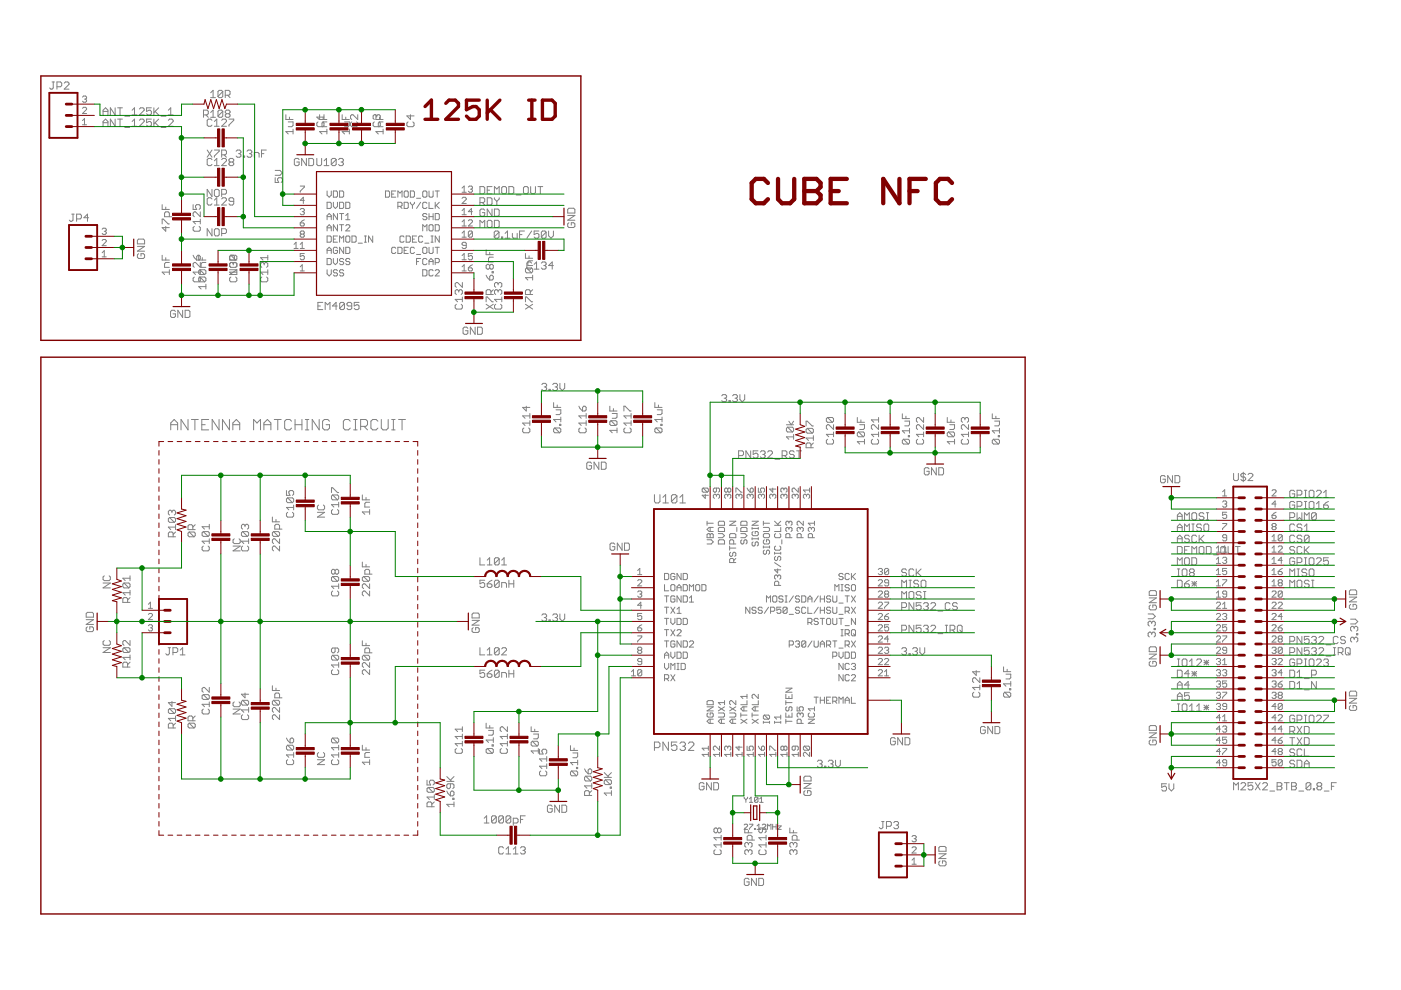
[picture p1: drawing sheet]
<svg xmlns="http://www.w3.org/2000/svg" width="297mm" height="210mm" viewBox="0 0 297 210" stroke-linecap="round" stroke-linejoin="round" font-family="sans-serif">
<g fill="none" stroke="#808080" stroke-width=".21">
<path d="M11 17.4h.5M11.3 17.4v1.2l-.3 .3h-.2l-.3-.3M12.1 18.4h.7l.3-.3v-.5l-.3-.2h-.7v1.5M13.6 17.6l.3-.2h.5l.2 .2v.3l-1 1h1M44.7 19.7l.5-.5v1.5M47.2 19.4v1l-.2 .3h-.5l-.3-.3M47.2 19.4l-.2-.2h-.5l-.3 .2v1M47.2 19.4l-1 1M17.5 25.6l.4-.5v1.4M17.5 26.5h.9M17.5 23l.2-.2h.4l.3 .2v.2l-.9 .9h.9M17.5 20.6l.2-.2h.4l.3 .2-.3 .4"/>
<path d="M17.9 21h.2M18.1 21l.3 .3-.3 .4h-.4l-.2-.2M21.9 24.4v-1l.5-.5 .5 .5v1M21.9 26.8v-1l.5-.5 .5 .5v1M21.9 26h1M21.9 23.6h1M24.4 22.9v1.5l-1-1.5v1.5M24.4 25.3v1.5l-1-1.5v1.5M24.9 25.3h1.1M24.9 22.9h1.1M25.4 22.9v1.5M25.4 25.3v1.5"/>
<path d="M26.5 27h1M26.5 24.6h1M28 26.8h1M28 24.4h1M28 25.8l.5-.5v1.5M28 23.4l.5-.5v1.5M29.6 25.5l.2-.2h.5l.3 .2v.3l-1 1h1M29.6 23.1l.2-.2h.5l.3 .2v.3l-1 1h1M32.1 25.3h-1v.7l.5-.2h.2l.3 .2v.5l-.3 .3h-.5l-.2-.3M32.1 22.9h-1v.7l.5-.2h.2l.3 .2v.5l-.3 .3h-.5l-.2-.3M32.6 22.9v1.5M32.6 25.3v1.5"/>
<path d="M32.9 23.6l.7 .8M32.9 26l.7 .8M33.6 25.3l-1 1M33.6 22.9l-1 1M34.1 27h1.1M34.1 24.6h1.1M35.7 23.4l.5-.5v1.5M35.7 25.5l.2-.2h.6l.2 .2v.3l-1 1h1M35.7 24.4h1M43.1 24.4h.8l.3-.3v-.5l-.3-.3h-.8v1.6M43.7 24.4l.5 .5M43.9 31.8l1 1.5"/>
<path d="M44.7 23.9l.5-.6v1.6M44.7 20.7h1M44.7 24.9h1M44.9 33.8l-.2-.2h-.5l-.3 .2v1.1l.3 .2h.5l.2-.2M44.9 25.5l-.2-.2h-.5l-.3 .2v1l.3 .3h.5l.2-.3M44.9 31.8l-1 1.5M45.5 31.8h1v.3l-1 1v.2M45.5 35.1h1M45.5 25.8l.5-.5v1.5M45.5 34.1l.5-.5v1.5M45.5 26.8h1M47 32.8h.8l.2-.2v-.5l-.2-.3h-.8v1.5"/>
<path d="M47 25.5l.3-.2h.5l.2 .2v.3l-1 1h1M47 33.8l.3-.2h.5l.2 .2v.3l-1 1h1M47.2 23.6l-.2-.3h-.5l-.3 .3v1M47.2 23.6v1l-.2 .3h-.5l-.3-.3M47.2 23.6l-1 1M47.5 32.8l.5 .5M47.8 20.2h.7l.3-.3v-.5l-.3-.2h-.7v1.5M48 24.1l-.2-.2v-.3l.2-.3h.5l.3 .3v.3l-.3 .2M48 24.1l-.2 .3v.2l.2 .3h.5l.3-.3v-.2l-.3-.3M48 24.1h.5M48.3 20.2l.5 .5M48.5 25.3h1.1v.2l-1.1 1v.3"/>
<path d="M48.8 34.4l-.3 .2v.3l.3 .2h.5l.3-.2v-.3l-.3-.2M48.8 34.4l-.3-.3v-.3l.3-.2h.5l.3 .2v.3l-.3 .3M48.8 34.4h.5M50.1 32.1l.2-.3h.5l.3 .3v.2l-.3 .3M50.6 32.6h.2M50.8 32.6l.3 .2v.3l-.3 .2h-.5l-.2-.2M51.6 33.1h.3v.2h-.3zM52.4 32.1l.2-.3h.5l.3 .3v.2l-.3 .3M52.9 32.6h.2M53.1 32.6l.3 .2v.3l-.3 .2h-.5l-.2-.2M53.9 33.3v-1h.8l.2 .3v.7M55.4 32.6h.6"/>
<path d="M56.5 31.8h-1.1v1.5M58.3 37.7v1h.8l-.2-.5v-.3l.2-.2h.5l.3 .2v.5l-.3 .3M58.3 36.1h1.1l.5 .6-.5 .5h-1.1M60.6 24.3v1h1.5M61.1 25.8h1v.8l-.2 .3h-.8M61.4 24.8v.5M62.1 27.9h-1.5l.5 .5M62.1 27.4v1M63.4 33.8l-.2-.2h-.5l-.3 .2v1.1l.3 .2h.5l.2-.2v-.5h-.5M63.7 39.5h.8v.2l-.8 .8v.3M65 33.6v1.5l-1-1.5v1.5M65.5 33.6h.7l.3 .2v1.1l-.3 .2h-.7z"/>
<path d="M67.2 33.6v1.3l.2 .2h.5l.3-.2v-1.3M67.4 25.8l-.2 .3v.5l.2 .3h1.9M67.8 24.3v1h1.5M68.4 25.8l.3 .3v.5l-.3 .3M68.5 24.8v.5M68.7 24.8h-1.5l.5 .5M68.7 24.3v1M68.7 35.1h1M68.7 34.1l.5-.5v1.5M69.3 27.9h-1.5l.5 .5M69.3 25.8h-.8l-.2 .3v.8M69.3 27.4v1"/>
<path d="M71.3 33.8l-.3-.2h-.5l-.3 .2v1.1M71.3 33.8v1.1l-.3 .2h-.5l-.3-.2M71.3 33.8l-1.1 1.1M71.8 33.8l.2-.2h.5l.3 .2v.3l-.3 .3M72.3 34.4h.2M72.5 34.4l.3 .2v.3l-.3 .2h-.5l-.2-.2M72.5 24.3v1h1.6M73.1 25.8h1v.8l-.3 .3h-.7M73.3 24.8v.5M74.1 27.9h-1.6l.6 .5M74.1 27.4v1M74.6 25.8l-.3 .3v.5l.3 .3h1l.2-.3v-.5l-.2-.3"/>
<path d="M75.8 24.3v1l-1-1h-.2l-.3 .3v.5l.3 .2M79.4 25.8l-.3 .3v.5l.3 .3h1.8M79.7 24.3v1h1.5M79.9 24.6l.2-.3h.3l.2 .3v.5l-.2 .2M79.9 24.6l-.3-.3h-.2l-.3 .3v.5l.3 .2M79.9 24.6v.2M80.4 25.8l.2 .3v.5l-.2 .3M80.5 24.8v.5M81.2 27.9h-1.5l.5 .5M81.2 25.8h-.7l-.3 .3v.8M81.2 27.4v1M86.5 25.8l-.2 .3v.5l.2 .3h1l.3-.3v-.5l-.3-.3"/>
<path d="M87 24.3v1l-.7-.7h1.5M98 39.9l.4-.4v1.3M99.3 39.7l.2-.2h.5l.2 .2-.2 .4M101.8 39.6h.7l.3 .2v1l-.3 .3h-.7zM104.3 39.6h-1v1.5h1M106.6 39.6h.5l.3 .2v1l-.3 .3h-.5l-.2-.3v-1zM107.9 39.6h.8l.2 .2v1l-.2 .3h-.8zM111 39.8l.2-.2h.5l.3 .2v1l-.3 .3h-.5l-.2-.3zM112.5 39.6v1.2l.3 .3h.5l.2-.3v-1.2M114.1 39.6h1M114.6 39.6v1.5M15.2 45.4h.5"/>
<path d="M15.5 45.4v1.3l-.3 .2h-.2l-.3-.2M16.2 46.4h.8l.3-.2v-.5l-.3-.3h-.8v1.5M18.8 46.2h-1l.7-.8v1.5M21.7 48.6l.2-.2h.4l.2 .2-.2 .4M21.7 51l.2-.2h.4l.2 .2v.2l-.8 .9h.8M21.7 53.6l.4-.5v1.4M21.7 54.5h.8M22.1 49h.2M22.3 49l.2 .3-.2 .4h-.4l-.2-.2M29.1 52.2h1.6l-1.6 1.1h1.6M29.4 53.8l-.3 .2v.5l.3 .3h1l.3-.3v-.5l-.3-.2h-.5v.5M29.4 50.7h1l.3 .2v.8h-1.6v-.8z"/>
<path d="M34.4 54.1v1h1.5M34.4 43.4v1h1.5M34.4 47.5v-1h.2l1.1 1h.2M35.1 43.9v.5M35.1 48v1l-.7-.7h1.5M35.1 54.6v.5M35.9 55.6h-.8l-.2 .3v.8h1M35.9 57.7h-1.5l.5 .5M35.9 46v-.8l-.2-.3h-.6l-.2 .3v.8h1.5M35.9 57.2v1M40.9 43.4v1h.8l-.2-.5v-.3l.2-.2h.5l.3 .2v.6l-.3 .2M40.9 54.1l.8 1"/>
<path d="M41.2 58.7l-.3 .3v.5l.3 .3h1l.3-.3v-.5l-.3-.3M41.2 48l-.3 .3v.5l.3 .2h1l.3-.2v-.5l-.3-.3M41.7 55.1h2M41.7 55.1v-.7l.3-.3h.2l.3 .3v.5l-.3 .2M42.1 54.1v1M42.4 57.2h1l.3 .2v.6l-.3 .2M42.4 58.7h1l.3 .3v.5l-.3 .3M42.4 58.7l-.3 .3v.5l.3 .3h1M42.4 57.2l-.3 .2v.6l.3 .2h1M42.4 58.7l1 1.1M42.4 57.2l1 1M42.5 55.6v1.1l-1-1.1h-.3l-.3 .3v.5l.3 .3"/>
<path d="M42.5 57.7h-1.6l.6 .5M42.5 44.9v1.1l-1-1.1h-.3l-.3 .3v.5l.3 .3M42.5 46.5v1M42.5 57.2v1M42.5 47h-1.6l.6 .5M42.9 54.6v.5M43.7 55.6h-.8l-.3 .3v.8h1.1M44.9 40.2v1.5l-1-1.5v1.5M44.9 42.2l-.2-.3h-.5l-.3 .3v1l.3 .3h.5l.2-.3M44.9 48.5v1.5l-1-1.5v1.5M45.5 42.4l.5-.5v1.6M45.5 43.5h1"/>
<path d="M45.7 48.5h.5l.3 .2v1.1l-.3 .2h-.5l-.2-.2v-1.1zM45.7 40.2h.5l.3 .2v1l-.3 .3h-.5l-.2-.3v-1zM47 49.5h.8l.2-.2v-.6l-.2-.2h-.8v1.5M47 41.2h.8l.2-.3v-.5l-.2-.2h-.8v1.5M47 42.2l.3-.3h.5l.2 .3v.2l-1 1.1h1M48.7 58.2l1.5-1v1zM48.7 57.2h1.5M48.7 54.9l.2 .2M48.9 58.7l-.2 .3v.5l.2 .3h1.1l.2-.3v-.5l-.2-.3M48.9 55.6h1.1l.2 .3v.5l-.2 .3h-1.1l-.2-.3v-.5zM48.9 54.1l-.2 .3v.7h1.5M48.9 54.1h1.1l.2 .3v.5l-.2 .2z"/>
<path d="M49.2 55.6l.3 .3M49.5 54.1l.2 .3v.7M49.5 55.9v.3M49.6 42.7h-.8l-.3-.3v-.2l.3-.3h.5l.3 .3v1l-.3 .3h-.5l-.3-.3M49.7 55.6l-.2 .3M50.2 57.7h-1.5l.5 .5M55.5 58.7l-.2 .3v.5l.2 .3h1l.3-.3v-.5l-.3-.3M56 55.9l-.2-.3h-.3l-.2 .3v.5l.2 .3M56 55.9l.3-.3h.2l.3 .3v.5l-.3 .3M56 55.9v.3M56.8 57.7h-1.5l.5 .5M56.8 54.1v1"/>
<path d="M56.8 57.2v1M56.8 54.6h-1.5l.5 .5M62.3 51.8l.5-.4v1.3M62.3 52.7h.9M63.7 47.3h.6l.2 .4-.2 .2h-.4l-.2-.2zM63.7 44.4l.2-.2h.4l.2 .2-.2 .5M63.7 56.6l.4-.5v1.3M63.7 51.8l.4-.4v1.3M63.7 57.4h.8M63.7 52.7h.8M63.9 49.6l-.2-.2 .2-.4h.4l.2 .2-.2 .4M63.9 49.6l-.2 .3 .2 .4h.4l.2-.2-.2-.5"/>
<path d="M63.9 49.6h.4M64.1 44.9h.2M64.3 44.9l.2 .2-.2 .4h-.4l-.2-.2M64.5 42.5h-.8l.6-.7v1.3M64.5 53.8h-.8v.6l.6-.2 .2 .2v.4l-.2 .3h-.4l-.2-.3M64.5 46.6l-.8 .7M69.3 45.9h.9M69.3 50h.7l.2 .2v.9l-.2 .3h-.7zM69.3 54.8h.7l.2 .2v.9l-.2 .2h-.7zM69.3 40.5v.9l.5 .4 .4-.4v-.9M69.3 42.9h.7l.2 .2v.9l-.2 .2h-.7zM69.3 46.6v-.9l.5-.4 .4 .4v.9"/>
<path d="M69.3 49v-.9l.5-.5 .4 .5v.9M69.3 53.7v-.8l.5-.5 .4 .5v.8M69.3 57.2v.9l.5 .4 .4-.4v-.9M69.3 53.1h.9M69.3 48.3h.9M70.7 50.7h.4M70.7 40.5h.6l.3 .2v.9l-.3 .2h-.6zM70.7 42.9v.9l.4 .4 .5-.4v-.9M70.7 54.8v.9l.4 .4 .5-.4v-.9M71.6 57.4l-.3-.2h-.4l-.2 .2v.2l.2 .2h.4l.3 .5-.3 .2h-.4l-.2-.2M71.6 50h-.9v1.4h.9M71.6 45.3v1.3l-.9-1.3v1.3"/>
<path d="M71.6 47.6v1.4l-.9-1.4v1.4M71.6 52.6l-.3-.2h-.4l-.2 .2v.9l.2 .2h.4l.3-.2v-.4h-.5M72 40.5h.7l.2 .2v.9l-.2 .2h-.7zM72 42.9h.7l.2 .2v.9l-.2 .2h-.7zM72 51.4v-1.4l.4 .5 .5-.5v1.4M72 45.3h.9M72 47.6h.9M72.4 45.3v1.3M72.4 47.6v1.4M72.9 57.4l-.2-.2h-.5l-.2 .2 .2 .4h.5l.2 .3-.2 .4h-.5l-.2-.2M72.9 55l-.2-.2h-.5l-.2 .4 .2 .3h.5l.2 .4-.2 .2h-.5l-.2-.2M72.9 52.4v1.3l-.9-1.3v1.3"/>
<path d="M73.3 47.9l.2-.3h.5l.2 .3v.2l-.9 .9h.9M73.3 42.9h.7l.2 .2v.9l-.2 .2h-.7zM73.3 52.4h.7l.2 .2v.9l-.2 .2h-.7zM73.3 45.7l.5-.4v1.3M73.3 46.6h.9M73.5 50h.5l.2 .2v.9l-.2 .3h-.5l-.2-.3v-.9zM74.2 55l-.2-.2h-.5l-.2 .4 .2 .3h.5l.2 .4-.2 .2h-.5l-.2-.2M74.6 50h.7l.2 .2v.9l-.2 .3h-.7zM76 51.6h.8M77.3 50h.4M77.3 51.4h.4M77.5 50v1.4"/>
<path d="M79 50v1.4l-.9-1.4v1.4M81.7 40.5h.7l.2 .2v.9l-.2 .2h-.7zM83 41.1h.5M83.9 40.5h-.9v1.3h.9M83.9 52.6l-.2-.2h-.4l-.3 .2v.9l.3 .2h.4l.2-.2M84.4 41.8v-1.3l.4 .4 .4-.4v1.3M84.4 43.8h.6l.2-.3v-.4l-.2-.2h-.6v1.3M84.4 52.4h.6l.2 .2v.9l-.2 .2h-.6zM84.8 43.8l.4 .4M85.7 50.2l-.2-.2h-.5l-.2 .2v.9l.2 .3h.5l.2-.3M85.7 42.9h.6l.3 .2v.9l-.3 .2h-.6zM85.7 53.1h.4"/>
<path d="M85.9 40.5h.4l.3 .2v.9l-.3 .2h-.4l-.2-.2v-.9zM86.1 50h.7l.2 .2v.9l-.2 .3h-.7zM86.6 52.4h-.9v1.3h.9M87 40.5h.7l.2 .2v.9l-.2 .2h-.7zM87 42.9v.2l.4 .4M87.4 50.7h.5M87.4 43.5v.7M87.9 52.6l-.2-.2h-.5l-.2 .2v.9l.2 .2h.5l.2-.2M87.9 42.9v.2l-.5 .4M88.3 50h-.9v1.4h.9M88.3 55.5h.5M88.3 42h.9"/>
<path d="M88.3 54h.9M89.2 54.8h-.9v1.3M89.2 42.9l-.9 1.3M89.6 50.2l-.2-.2h-.4l-.2 .2v.9l.2 .3h.4l.2-.3M89.6 57.2h.7l.2 .2v.9l-.2 .2h-.7zM89.6 40.7l.3-.2h.4l.2 .2v.9l-.2 .2h-.4l-.3-.2zM89.6 49v-1.4l.5 .5 .4-.5v1.4M89.6 52.6l.3-.2h.4l.2 .2v.9l-.2 .2h-.4l-.3-.2zM90.1 51.6h.8M90.5 45.5l-.2-.2h-.4l-.3 .2 .3 .4h.4l.2 .2-.2 .5h-.4l-.3-.2M90.5 55l-.2-.2h-.4l-.3 .2v.9l.3 .2h.4l.2-.2M90.5 43.1l-.2-.2h-.4l-.3 .2v.9l.3 .2h.4l.2-.2"/>
<path d="M91 45.9h.8M91 40.5v1.1l.2 .2h.4l.2-.2v-1.1M91 42.9v1.3h.8M91 45.3v1.3M91 52.4v1.1l.2 .2h.4l.2-.2v-1.1M91 56.1v-.9l.4-.4 .4 .4v.9M91 55.5h.8M91.2 47.6h.4l.2 .3v.8l-.2 .3h-.4l-.2-.3v-.8zM91.4 50h.4M91.4 51.4h.4M91.6 50v1.4M91.8 57.4l-.2-.2h-.4l-.2 .2v.9l.2 .2h.4l.2-.2"/>
<path d="M91.8 45.3v1.3M92.3 47.6h.6l.2 .3v.8l-.2 .3h-.6zM92.3 57.4l.2-.2h.4l.2 .2v.2l-.8 .9h.8M92.3 55.7h.6l.2-.2v-.5l-.2-.2h-.6v1.3M92.3 40.5h.8M92.3 42.9v1.3M92.3 45.3h.6l.2 .2v.9l-.2 .2h-.6zM92.3 52.4h.8M92.5 43.5l.6 .7M92.7 40.5v1.3M92.7 52.4v1.3M93.1 50v1.4l-.8-1.4v1.4"/>
<path d="M93.1 42.9l-.8 .9M98 42.1l.2-.3h.4l.3 .3v.2l-.9 .8h.9M98 57.4h.9M98 55.1h.9M98 45.5h.9M98 47.9h.9M98 50.3h.9M98 56.6l.4-.5v1.3M98 44.7l.4-.5v1.3M98 47l.4-.4v1.3M98 49.4l.4-.4v1.3M98 54.2l.4-.4v1.3"/>
<path d="M98 40.8h.9M98 59.9v1l-1-1h-.2l-.3 .3v.5l.3 .2M98.9 52h-.7l-.2-.2v-.2l.2-.2h.4l.3 .2v.9l-.3 .2h-.4l-.2-.2M99.3 56.8h.7l.2 .4-.2 .2h-.5l-.2-.2zM99.3 46.8l.2-.2h.5l.2 .2v.2l-.9 .9h.9M99.7 40.1h.3M100 40.1l.2 .2-.2 .5h-.5l-.2-.3M100.2 44.9h-.9l.7-.7v1.3M100.2 49.2l-.2-.2h-.5l-.2 .2v.9M100.2 56.1l-.9 .7M100.2 49.2v.9l-.2 .2h-.5l-.2-.2M100.2 53.8h-.9v.6l.4-.2h.3l.2 .2v.4l-.2 .3h-.5l-.2-.3"/>
<path d="M100.2 49.2l-.9 .9M101.8 42.9h.7l.3-.2v-.5l-.3-.3h-.7v1.6M101.8 48.2v-1.5l.5 .5 .5-.5v1.5M102.3 42.9l.5 .6M102.8 44.6l-.3-.3h-.5l-.2 .3v1l.2 .2h.5l.3-.2v-.5h-.5M103.1 53v1h1.5M103.1 58.4l.7 1M103.3 41.9h.8l.2 .3v1l-.2 .3h-.8zM103.3 40.3h.5M103.6 46.7h.5l.2 .3v1l-.2 .2h-.5l-.3-.2v-1zM103.8 56.3l-.2-.3h-.3l-.2 .3v.5l.2 .3h.3l.2-.3M103.8 58.6l.3-.2h.2l.3 .2v.5l-.3 .3h-.5z"/>
<path d="M103.8 56.3l.3-.3h.2l.3 .3v.5l-.3 .3h-.2l-.3-.3M103.8 53.5v.5M103.8 56.3v.5M104.3 44.3v1.5l-1-1.5v1.5M104.3 57.6h.3v.2h-.3zM104.6 54.5h-.8l-.2 .3v.7h1M104.8 44.3h.8l.2 .3v1l-.2 .2h-.8zM104.8 46.7h.8l.2 .3v1l-.2 .2h-.8zM104.8 41.1v-1.5l.5 .5 .5-.5v1.5M104.8 41.9v.3l.5 .5M105.3 42.7v.8M105.8 49.2l-.3-.2h-.5l-.2 .2v1"/>
<path d="M105.8 49.2v1l-.3 .3h-.5l-.2-.3M105.8 49.2l-1 1M105.8 41.9v.3l-.5 .5M106.3 50.2h.3v.3h-.3zM107.1 50.5h1M107.1 49.5l.5-.5v1.5M108.6 49.5v.7l.3 .3h.8v-1M109.4 41.3h1.1M110.2 49.7h.5M111.2 49h-1v1.5M111.4 53.7v1.1h1.5M111.7 56.8l-.3 .3v.5l.3 .2h1"/>
<path d="M111.7 56.8h1l.2 .3v.5l-.2 .2M111.7 56.8l1 1M111.7 56.8l.3 .3h.5l.2-.3M112.2 54.3v.5M112.7 49l-1 1.5M112.7 55.8l-.2-.3h-.5l-.3 .3v1M112.9 58.9h-1.5l.5 .5M112.9 58.4v1M112.9 55.3h-.7l-.3 .2v.8h1M113.2 57.1h1.1M113.2 56l.6-.5v1.6M114.3 49h-1.1v.7l.6-.2h.2l.3 .2v.5l-.3 .3h-.5l-.3-.3"/>
<path d="M114.8 55.8l.2-.3h.5l.3 .3v.2l-.3 .3M115.3 56.3h.2M115.5 56.3l.3 .3v.2l-.3 .3h-.5l-.2-.3M115.8 49.2l-.3-.2h-.5l-.2 .2v1M115.8 49.2v1l-.3 .3h-.5l-.2-.3M115.8 49.2l-1 1M116.3 49v1l.5 .5 .5-.5v-1M117.3 56.3h-1l.8-.8v1.6M120.4 44.4l.2-.2h1l.3 .2v.8h-1.5zM120.4 45.7h1.5l-1.5 1h1.5M120.6 47.2l-.2 .3v.5l.2 .2h1l.3-.2v-.5l-.3-.3h-.5v.5M37.2 66l-.3-.2h-.5l-.2 .2v1.1l.2 .2h.5l.3-.2v-.6h-.5"/>
<path d="M38.7 65.8v1.5l-1-1.5v1.5M39.3 65.8h.7l.3 .2v1.1l-.3 .2h-.7zM43.7 60.8h-1.6l.5 .5M43.7 60.3v1M67.4 64.9h.5M68.4 64.1h-1v1.5h1M68.9 65.6v-1.5l.6 .5 .5-.5v1.5M71.5 64.9h-1l.8-.8v1.5M73 64.4l-.2-.3h-.5l-.3 .3v1M73 64.4v1l-.2 .2h-.5l-.3-.2M73 64.4l-1 1M74.6 64.9h-.8l-.2-.3v-.2l.2-.3h.5l.3 .3v1l-.3 .2h-.5l-.2-.2"/>
<path d="M76.1 64.1h-1v.8l.5-.3h.3l.2 .3v.5l-.2 .2h-.5l-.3-.2M96.8 64.5l-.3 .3v.5l.3 .2h1l.2-.2v-.5l-.2-.3M97.3 61.7l-.3-.3h-.2l-.3 .3v.5l.3 .2M97.3 61.7l.2-.3h.3l.2 .3v.5l-.2 .2M97.3 61.7v.2M98 63v1M98 63.5h-1.5l.5 .5M99.2 69.6l-.3-.2h-.5l-.2 .2v1l.2 .3h.5l.3-.3v-.5h-.5M100.7 69.4v1.5l-1-1.5v1.5M101.2 69.4h.8l.3 .2v1l-.3 .3h-.8zM103.1 64.5l1.5 1M103.1 64v-1h.2l1 1h.3"/>
<path d="M104.1 62.4v-.7l-.3-.3h-.5l-.2 .3v.7h1.5M104.6 61.4l-.5 .5M104.6 64.5l-1.5 1M105.1 64.5l-.3 .3v.5l.3 .2h1l.3-.2v-.5l-.3-.3M105.6 61.7l-.2-.3h-.3l-.3 .3v.5l.3 .2M105.6 61.7l.3-.3h.2l.3 .3v.5l-.3 .2M105.6 60.2l.3-.3h.2l.3 .3v.5l-.3 .2M105.6 60.2l-.2-.3h-.3l-.3 .3v.5l.3 .2M105.6 60.2v.2M105.6 61.7v.2M106.4 63v1M106.4 63.5h-1.6l.6 .5"/>
<path d="M111.4 64v-1h.3l1 1h.2M111.4 64.5l1.5 1M112.4 62.4v-.7l-.2-.3h-.5l-.3 .3v.7h1.5M112.9 64.5l-1.5 1M112.9 61.4l-.5 .5M36.2 91.1v-1.4l.7-.8 .8 .8v1.4M36.2 90h1.5M39.9 88.9v2.2l-1.5-2.2v2.2M40.6 88.9h1.4M41.3 88.9v2.2M42.8 90h.7M44.2 88.9h-1.4v2.2h1.4"/>
<path d="M46.4 88.9v2.2l-1.4-2.2v2.2M48.6 88.9v2.2l-1.4-2.2v2.2M49.4 90h1.4M49.4 91.1v-1.4l.7-.8 .7 .8v1.4M53.8 91.1v-2.2l.7 .8 .7-.8v2.2M56 90h1.4M56 91.1v-1.4l.7-.8 .7 .8v1.4M58.2 88.9h1.4M58.9 88.9v2.2M61.8 89.3l-.3-.4h-.8l-.3 .4v1.5l.3 .3h.8l.3-.3M62.6 90h1.4M62.6 88.9v2.2"/>
<path d="M64 88.9v2.2M64.7 88.9h.8M64.7 91.1h.8M65.1 88.9v2.2M67.7 88.9v2.2l-1.5-2.2v2.2M69.9 89.3l-.4-.4h-.7l-.4 .4v1.5l.4 .3h.7l.4-.3v-.8h-.8M74.3 89.3l-.4-.4h-.7l-.4 .4v1.5l.4 .3h.7l.4-.3M75 88.9h.7M75 91.1h.7M75.4 88.9v2.2M76.5 90.4h1.1l.3-.4v-.7l-.3-.4h-1.1v2.2M77.2 90.4l.7 .7"/>
<path d="M80.1 89.3l-.4-.4h-.7l-.4 .4v1.5l.4 .3h.7l.4-.3M80.8 88.9v1.9l.4 .3h.7l.4-.3v-1.9M83 88.9h.8M83 91.1h.8M83.4 88.9v2.2M84.5 88.9h1.5M85.2 88.9v2.2M111.1 90.7l-.3 .3v.5l.3 .3h1l.2-.3v-.5l-.2-.3M111.6 86.1v1l-.8-.7h1.5M112.3 89.7h-1.5l.5 .5M112.3 88.2h-1.5l.5 .5M112.3 87.7v1"/>
<path d="M112.3 89.2v1M114.9 81.5l.2-.2h.5l.3 .2v.3l-.3 .2M115.4 82h.2M115.6 82l.3 .3v.2l-.3 .3h-.5l-.2-.3M116.4 82.5h.3v.3h-.3zM117.2 81.5l.2-.2h.5l.3 .2v.3l-.3 .2M117.4 85.4v1h1.5M117.6 90.7l-.2 .3v.5l.2 .3h1M117.6 90.7h1l.3 .3v.5l-.3 .3M117.6 90.7l1 1.1M117.7 82h.2M117.9 86.9h1v.8l-.3 .2h-.7"/>
<path d="M117.9 82l.3 .3v.2l-.3 .3h-.5l-.2-.3M118.1 85.9v.5M118.6 90h.3v.2h-.3zM118.7 81.3v1l.5 .5 .5-.5v-1M118.9 88.9h-1.5l.5 .6M118.9 88.4v1.1M122.7 86.1l.3 .5 .5 .5M123 90.7l-.3 .3v.5l.3 .3h1l.3-.3v-.5l-.3-.3M123.5 86.4l.3-.3h.2l.3 .3v.5l-.3 .2h-.5zM124.3 87.7v1M124.3 89.2v1M124.3 89.7h-1.6l.5 .5"/>
<path d="M124.3 88.2h-1.6l.5 .5M125.4 98.2l-.2-.2h-.5l-.3 .2v1.1l.3 .2h.5l.2-.2v-.6h-.5M127 98v1.5l-1.1-1.5v1.5M127.5 98h.8l.2 .2v1.1l-.2 .2h-.8zM129.3 86.1v1h1.5M129.5 89.2h1.1l.2 .3v.5l-.2 .2M129.5 89.2l-.2 .3v.5l.2 .2h1.1M129.5 89.2l1.1 1M129.8 87.7h1v.7l-.2 .3h-.8M130.1 86.6v.5M130.8 91.2h-1.5l.5 .6M130.8 90.7v1.1"/>
<path d="M132.3 87.1v-1h.2l1 1h.3M132.5 90.7l-.2 .3v.5l.2 .3h1l.3-.3v-.5l-.3-.3M133.8 89.7h-1.5l.5 .5M133.8 88.2h-1.5l.5 .5M133.8 87.7v1M133.8 89.2v1M138.8 85.4v1h1.6M139.1 90.7l1 1.1M139.1 90.7l-.3 .3v.5l.3 .3h1M139.1 90.7h1l.3 .3v.5l-.3 .3M139.3 86.9h1.1v.8l-.3 .2h-.8M139.6 85.9v.5"/>
<path d="M140.1 90h.3v.2h-.3zM140.4 88.9h-1.6l.5 .6M140.4 88.4v1.1M153 83.9l.3-.2h.5l.3 .2v.3l-.3 .2M153.5 84.4h.3M153.8 84.4l.3 .3v.2l-.3 .3h-.5l-.3-.3M154.6 84.9h.2v.3h-.2zM155.3 83.9l.3-.2h.5l.2 .2v.3l-.2 .2M155.8 84.4h.3M156.1 84.4l.2 .3v.2l-.2 .3h-.5l-.3-.3M156.6 96.6h.8l.2-.2v-.6l-.2-.2h-.8v1.5M156.9 83.7v1l.5 .5 .5-.5v-1"/>
<path d="M159.2 95.6v1.5l-1.1-1.5v1.5M160.7 95.6h-1v.8l.5-.3h.3l.2 .3v.5l-.2 .2h-.6l-.2-.2M161.2 95.8l.3-.2h.5l.2 .2v.3l-.2 .3M161.7 96.4h.3M162 96.4l.2 .2v.3l-.2 .2h-.5l-.3-.2M162.8 95.8l.2-.2h.5l.3 .2v.3l-1 1h1M164.3 97.4h1M165.8 96.6h.8l.2-.2v-.6l-.2-.2h-.8v1.5M166.3 96.6l.5 .5M166.7 90.1h1.6M167 90.6h1l.3 .2v.5l-.3 .3M167 90.6l-.3 .2v.5l.3 .3h1"/>
<path d="M167 90.6l1 1M167.2 89.3l.6 .8 .5-.8M168.3 92.1v1M168.3 92.6h-1.6l.5 .5M168.4 95.8l-.3-.2h-.5l-.2 .2v.3l.2 .3h.5l.3 .2v.3l-.3 .2h-.5l-.2-.2M168.9 95.6h1M169.4 95.6v1.5M170.9 90.3v-1h.3l1 1h.3M171.2 90.8l-.3 .3v.5l.3 .2h1M171.2 90.8h1l.3 .3v.5l-.3 .2M171.2 90.8l1 1M171.9 94.9v-.7l-.2-.3h-.5l-.3 .3v.7h1.6"/>
<path d="M172.5 93.9l-.6 .5M172.5 92.9h-1.6l.5 .5M172.5 92.4v1M175.5 93.1l-.3 .3v.5l.3 .2h1l.2-.2v-.5l-.2-.3M175.5 88.5l-.3 .3v.5l.3 .2h1M175.5 88.5h1l.2 .3v.5l-.2 .2M175.5 88.5l1 1M176.7 90v1.1l-1-1.1h-.2l-.3 .3v.5l.3 .3M176.7 92.1h-1.5l.5 .5M176.7 91.6v1M181.8 88.5v1h1.5M182 91.6l-.2 .2v.6l.2 .2h1"/>
<path d="M182 91.6h1l.3 .2v.6l-.3 .2M182 91.6l1 1M182.3 90h1v.8l-.3 .3h-.7M182.5 89v.5M183.3 93.6h-1.5l.5 .5M183.3 93.1v1M185 93.1l-.3 .3v.5l.3 .2h1l.3-.2v-.5l-.3-.3M186.3 90v1.1l-1-1.1h-.3l-.3 .3v.5l.3 .3M186.3 88.5v1M186.3 91.6v1M186.3 92.1h-1.6l.6 .5M186.3 89h-1.6l.6 .5"/>
<path d="M191.3 87.7v1.1h1.5M191.6 93.1l-.3 .3v.5l.3 .2h1M191.6 93.1h1l.2 .3v.5l-.2 .2M191.6 93.1l1 1M191.8 89.3h1v.7l-.2 .3h-.8M192.1 88.2v.6M192.6 92.4h.2v.2h-.2zM192.8 90.8v1M192.8 91.3h-1.5l.5 .5M194.5 93.1l-.2 .3v.5l.2 .2h1.1l.2-.2v-.5l-.2-.3M195.8 90v1.1l-1-1.1h-.3l-.2 .3v.5l.2 .3M195.8 92.1h-1.5l.5 .5"/>
<path d="M195.8 88.5v1l-1-1h-.3l-.2 .3v.5l.2 .2M195.8 91.6v1M197 99.4l-.3-.2h-.5l-.2 .2v1l.2 .3h.5l.3-.3v-.5h-.5M198.5 99.2v1.5l-1-1.5v1.5M199 99.2h.8l.3 .2v1l-.3 .3h-.8zM200.8 88.5v1h1.6M201.1 91.6l-.3 .2v.6l.3 .2h1M201.1 91.6h1l.3 .2v.6l-.3 .2M201.1 91.6l1 1M201.4 90h1v.8l-.3 .3h-.7M201.6 89v.5M202.4 93.6h-1.6l.6 .5"/>
<path d="M202.4 93.1v1M204.1 93.1l-.3 .3v.5l.3 .2h1l.2-.2v-.5l-.2-.3M204.6 88.8l-.3-.3h-.2l-.3 .3v.5l.3 .2M204.6 88.8l.2-.3h.3l.2 .3v.5l-.2 .2M204.6 88.8v.2M205.3 90v1.1l-1-1.1h-.2l-.3 .3v.5l.3 .3M205.3 92.1h-1.5l.5 .5M205.3 91.6v1M210.4 87.7v1.1h1.5M210.6 93.1l-.2 .3v.5l.2 .2h1.1M210.6 93.1h1.1l.2 .3v.5l-.2 .2M210.6 93.1l1.1 1"/>
<path d="M210.9 89.3h1v.7l-.2 .3h-.8M211.1 88.2v.6M211.7 92.4h.2v.2h-.2zM211.9 91.3h-1.5l.5 .5M211.9 90.8v1M35.9 109.7l-.2 .3v.5l.2 .2h1.1M35.9 109.7h1.1l.2 .3v.5l-.2 .2M35.9 109.7l1.1 1M36.5 108.4l-.3-.2h-.3l-.2 .2v.5l.2 .3M36.5 108.4l.2-.2h.3l.2 .2v.5l-.2 .3M36.5 108.4v.3M36.7 113.8v-.7l-.2-.3h-.6l-.2 .3v.7h1.5"/>
<path d="M37.2 111.3v1M37.2 112.8l-.5 .5M37.2 111.8h-1.5l.5 .5M40.1 112.8l-.2 .3v.5l.2 .2h1M40.1 112.8h1l.3 .3v.5l-.3 .2M40.1 112.8l1 1M40.9 112.3v-.8l-.3-.2h-.5l-.2 .2v.8h1.5M41.4 111.3l-.5 .5M43.1 112.7h1l.3 .3v.5l-.3 .2M43.1 112.7l-.3 .3v.5l.3 .2h1M43.1 115.8l-.3 .2v.5l.3 .3h1l.3-.3v-.5l-.3-.2M43.1 112.7l1 1"/>
<path d="M44.4 114.7h-1.6l.6 .6M44.4 111.2v1M44.4 114.2v1.1M44.4 111.7h-1.6l.6 .5M49.4 115.8h1.5l-1.5 1h1.5M49.7 114.2l-.3 .3v.5l.3 .3h1l.2-.3v-.5l-.2-.3M51.4 112.7l-.2 .3v.5l.2 .2h1.1M51.4 112.7h1.1l.2 .3v.5l-.2 .2M51.4 115.8l-.2 .2v.5l.2 .3h1.1l.2-.3v-.5l-.2-.2M51.4 112.7l1.1 1M52 111.4l-.3-.2h-.3l-.2 .2v.5l.2 .3M52 111.4l.2-.2h.3l.2 .2v.5l-.2 .3"/>
<path d="M52 111.4v.3M52.7 114.7h-1.5l.5 .6M52.7 114.2v1.1M57.7 109.6v1h1.6M58 112.7h1l.3 .3v.5l-.3 .2M58 112.7l-.3 .3v.5l.3 .2h1M58 112.7l1 1M58.5 110.1v.5M59.3 112.2v-.8l-.3-.2h-.5l-.2 .2v.8h1.5M59.3 114.2v1.1l-1-1.1h-.3l-.3 .3v.5l.3 .3M59.3 115.8v1l-1-1h-.3l-.3 .2v.5l.3 .3M60.7 104v1h.8l-.3-.5v-.2l.3-.3h.5l.3 .3v.5l-.3 .2"/>
<path d="M61 108.6l-.3 .3v.5l.3 .2h1l.3-.2v-.5l-.3-.3M61 105.6l-.3 .2v.5l.3 .3h1M61 105.6h1l.3 .2v.5l-.3 .3M61 105.6l1 1M62.3 107.1v1M62.3 107.6h-1.6l.5 .5M67.3 108.6h1.5l-1.5 1h1.5M67.5 107.1l-.2 .2v.5l.2 .3h1.1l.2-.3v-.5l-.2-.2M70.3 104.4v-1h.2l1.1 1h.2M70.5 108l-.2 .3v.5l.2 .3h1.1l.2-.3v-.5l-.2-.3M70.5 104.9l-.2 .3v.5l.2 .3h1.1M70.5 104.9h1.1l.2 .3v.5l-.2 .3"/>
<path d="M70.5 104.9l1.1 1.1M71.8 106.5v1M71.8 107h-1.5l.5 .5M76.8 104.9v1.1h1.6M76.8 119.2v1h1.6M77.6 105.5v.5M77.6 119.7v.5M78.4 108v1.1M78.4 106.5h-.8l-.2 .2v.8h1M78.4 108.5h-1.6l.6 .6M101.8 118.3v1.5h1M103.3 119.8h1"/>
<path d="M103.3 118.8l.5-.5v1.5M105.8 118.5l-.2-.2h-.5l-.3 .2v1M105.8 118.5v1l-.2 .3h-.5l-.3-.3M105.8 118.5l-1 1M106.4 119.8h1M106.4 118.8l.5-.5v1.5M130.4 115.4l-.3-.3h-.5l-.3 .3v1l.3 .3h.5l.3-.3v-.5h-.6M131.9 115.1v1.6l-1-1.6v1.6M132.4 115.1h.8l.2 .3v1l-.2 .3h-.8zM138.8 104.9v1.4l.2 .3h.6l.3-.3v-1.4M140.6 106.6h1.1M140.6 105.5l.5-.6v1.7"/>
<path d="M143.5 105.2v1.1l-.3 .3h-.6l-.2-.3M143.5 105.2l-.3-.3h-.6l-.2 .3v1.1M143.5 105.2l-1.1 1.1M144.2 106.6h1.1M144.2 105.5l.5-.6v1.7M149.1 103.5h.9l.2 .2v.4l-.2 .3M149.1 103.5l-.2 .2v.4l.2 .3h.9M149.1 103.5l.9 .9M149.5 104.8v.9l-.6-.7h1.3M149.9 113.3l.2-.2 .5 .2 .4-.2 .2 .2v.7h-1.3zM149.9 110.5v.9M149.9 110.9h1.3"/>
<path d="M149.9 114.4h.9l.4 .5-.4 .4h-.9M150.6 111.8v.9M150.6 113.3v.7M151.2 111.8h-.8l-.5 .4 .5 .5h.8M151.9 103.5v.6l-.2 .3-.5-.3v-.4l.3-.2h.8l.3 .2v.4l-.3 .3M151.9 105l-.2-.2-.5 .2v.5l.3 .2M151.9 105l.2-.2 .5 .2v.5l-.3 .2M151.9 105v.2M152.3 112l.2-.2h.9l.2 .2v.7h-1.3zM152.3 110.7l.2-.2h.9l.2 .2v.7h-1.3zM152.3 113.1h.9l.4 .5-.4 .4h-.9M152.5 114.4h.9l.2 .3v.6h-1.3v-.6z"/>
<path d="M154.3 105l.2-.2 .4 .2v.5l-.2 .2M154.3 103.7l.2-.2 .4 .2v.4l-.2 .3-.4-.3M154.3 103.7l-.2-.2-.5 .2v.4l.2 .3 .5-.3M154.3 105l-.2-.2-.5 .2v.5l.2 .2M154.3 103.7v.4M154.3 105v.2M154.7 113.3l.2-.2h.9l.2 .2v.7h-1.3zM154.7 115.8v.8M154.7 110.5h1.3l-1.3 .9h1.3M154.7 116.2h1.3M154.9 117.1l-.2 .2v.5l.2 .2 .4-.2v-.5l.3-.2 .4 .2v.5l-.2 .2M155.6 119.3v-.7l-.3-.2h-.4l-.2 .2v.7h1.3"/>
<path d="M155.6 115.3v-.6l-.3-.3h-.4l-.2 .3v.6h1.3M156 118.4l-.4 .5M156 104.4v-.9h.2l.9 .9h.2M156.2 111.8v.9M156.7 105l-.3-.2-.4 .2v.5l.2 .2M156.7 105l.2-.2 .4 .2v.5l-.2 .2M156.7 105v.2M157.1 110.7l.2-.2h.9l.2 .2v.7h-1.3zM157.1 112l.2-.2h.9l.2 .2v.7h-1.3zM157.1 113.1h.9l.4 .5-.4 .4h-.9M157.3 114.4l-.2 .3v.4l.4 .2 .2-.2v-.4l.5-.3 .2 .3v.4l-.2 .2M158.4 103.5l.7 .9"/>
<path d="M159.1 105l.2-.2 .4 .2v.5l-.2 .2M159.1 103.7l.4-.2 .2 .2v.4l-.2 .3h-.4zM159.1 105l-.3-.2-.4 .2v.5l.2 .2M159.1 105v.2M159.5 114.2h1.3M159.5 111.8v.4M159.5 114v.4M159.5 110.5h1.3l-1.3 .9h1.3M159.5 112h1.3M159.7 114.9l-.2 .2v.4l.2 .3 .4-.3v-.4l.2-.2 .5 .2v.4l-.2 .3M159.7 112.7l-.2 .2v.4l.2 .3h.9l.2-.3v-.4l-.2-.2h-.5v.4M160.8 111.8v.4"/>
<path d="M160.8 114v.4M160.8 103.5v.9h.6l-.2-.7 .2-.2h.5l.2 .2v.4l-.2 .3M161.4 105v.2M161.4 105l-.2-.2-.4 .2v.5l.2 .2M161.4 105l.3-.2 .4 .2v.5l-.2 .2M161.8 111.8h1.1l.3 .2v.5l-.3 .2h-1.1M161.8 113.3l.3-.2h.8l.3 .2v.5l-.3 .2h-.8l-.3-.2zM161.8 110.5v.9M161.8 115.8v.4M161.8 110.9h1.4M161.8 116h1.4M162.1 116.6l-.3 .3v.4l.3 .2 .4-.2v-.4l.2-.3 .5 .3v.4l-.3 .2"/>
<path d="M162.1 114.4l-.3 .3v.4l.3 .2h.8l.3-.2v-.4l-.3-.3h-.4v.5M163.2 115.8v.4M163.8 103.5v.9l-.6-.7h1.3M163.8 105v.2M163.8 105l.2-.2 .5 .2v.5l-.2 .2M163.8 105l-.2-.2-.4 .2v.5l.2 .2M164.2 117.1v.4M164.2 119.3l1.3 .9M164.2 117.3h1.3M164.2 111.4h1.3M164.2 110.5l.9 .9M164.5 115.8l-.3 .2v.4l.3 .2h.8l.2-.2v-.4l-.2-.2"/>
<path d="M164.5 118l-.3 .2v.4l.5 .3 .2-.3v-.4l.4-.2 .2 .2v.4l-.2 .3M164.5 113.1l-.3 .2v.5l.3 .2h.8l.2-.2v-.5l-.2-.2M165.5 111.8v.9h-1.3M165.5 117.1v.4M165.5 110.5l-.6 .7M165.8 114.4v.9M166.2 103.7l.2-.2 .5 .2v.4l-.2 .3M166.2 103.7l-.2-.2-.4 .2v.4l.2 .3M166.2 105l-.2-.2-.4 .2v.5l.2 .2M166.2 105l.2-.2 .5 .2v.5l-.2 .2M166.2 103.7v.2M166.2 105v.2"/>
<path d="M167.3 110.7l-.2-.2-.5 .2v.5l.2 .2M167.3 112l-.2-.2-.5 .2v.5l.2 .2M167.3 110.7l.2-.2 .4 .2v.5l-.2 .2M167.3 112l.2-.2 .4 .2v.5l-.2 .2M167.3 110.7v.2M167.3 112v.2M167.5 114v-.7l-.2-.2h-.5l-.2 .2v.7h1.3M168.6 105l.2-.2 .5 .2v.5l-.3 .2M168.6 105l-.2-.2-.5 .2v.5l.3 .2M168.6 105v.2M169.3 103.5v.9l-.9-.9-.5 .2v.4l.3 .3M169.7 112l-.3-.2-.4 .2v.5l.2 .2"/>
<path d="M169.7 112v.2M169.7 112l.2-.2 .4 .2v.5l-.2 .2M169.9 114v-.7l-.2-.2h-.5l-.2 .2v.7h1.3M170.3 110.5v.9l-.9-.9h-.2l-.2 .2v.5l.2 .2M171 105l.2-.2 .4 .2v.5l-.2 .2M171 105l-.2-.2-.5 .2v.5l.2 .2M171 105v.2M171.6 103.5v.9M171.6 103.9h-1.3l.5 .5M172 112l-.2-.2-.4 .2v.5l.2 .2M172 112l.3-.2 .4 .2v.5l-.2 .2M172 112v.2"/>
<path d="M172.3 114v-.7l-.3-.2h-.4l-.2 .2v.7h1.3M172.7 110.5v.9M172.7 110.9h-1.3l.4 .5M247.1 101.1l-.3-.3h-.5l-.3 .3v1l.3 .3h.5l.3-.3v-.5h-.5M248.6 100.8v1.6l-1-1.6v1.6M249.1 100.8h.8l.2 .3v1l-.2 .3h-.8zM249.6 114.2h1M249.6 111.9h1M249.6 115.9h.8l.2 .2v1l-.2 .3h-.8zM249.6 110.2v-1l.5-.5 .5 .5v1M249.6 112.6v-1l.5-.5 .5 .5v1M249.6 115v-1l.5-.5 .5 .5v1"/>
<path d="M249.6 119.8v-1.5l.5 .5 .5-.5v1.5M249.6 109.5h1M251.1 110.2v-1.5l.6 .5 .5-.5v1.5M251.1 112.6v-1.5l.6 .5 .5-.5v1.5M251.1 116.6h.6M251.4 118.3h.5l.3 .2v1l-.3 .3h-.5l-.3-.3v-1zM252.2 113.7l-.3-.2h-.5l-.3 .2v.3l.3 .2h.5l.3 .3v.2l-.3 .3h-.5l-.3-.3M252.2 115.9h-1.1v1.5h1.1M252.7 118.3h.8l.2 .2v1l-.2 .3h-.8zM252.7 117.4v-1.5l.5 .5 .5-.5v1.5M252.7 111.1h.5M252.7 112.6h.5"/>
<path d="M252.9 108.7h.6l.2 .3v1l-.2 .2h-.6l-.2-.2v-1zM252.9 111.1v1.5M253.7 113.7l-.2-.2h-.6l-.2 .2v1l.2 .3h.6l.2-.3M254.2 116.1l.3-.2h.5l.3 .2v1l-.3 .3h-.5l-.3-.3zM254.2 113.5v1.5M254.5 114.2l.8 .8M254.7 111.4l-.2-.3h-.5l-.3 .3v.2l.3 .3h.5l.2 .2v.3l-.2 .2h-.5l-.3-.2M255.3 109l-.3-.3h-.5l-.3 .3v.2l.3 .3h.5l.3 .2v.3l-.3 .2h-.5l-.3-.2M255.3 113.5l-1.1 1M255.5 111.1h.5l.3 .3v1l-.3 .2h-.5l-.2-.2v-1zM255.8 115.9h.7l.3 .2v1l-.3 .3h-.7zM255.8 108.7h.5"/>
<path d="M255.8 110.2h.5M256 108.7v1.5M257.3 117.6h1M257.9 117.1h.9M257.9 116.2l.4-.4v1.3M257.9 118.6l.4-.4v1.3M257.9 119.5h.9M259.1 115.9h.5l.3 .2v1l-.3 .3h-.5l-.3-.3v-1zM259.2 117.1h.9M259.2 104.3l.5-.5v1.4M259.2 116.2l.5-.4v1.3M259.2 105.2h.9"/>
<path d="M259.2 106.4l.2-.2h.5l.2 .2-.2 .5M259.2 111h.9v.2l-.9 .9v.2M259.2 118.4l.2-.2h.5l.2 .2-.2 .4M259.7 106.9h.2M259.7 118.8h.2M259.9 106.9l.2 .2-.2 .4h-.5l-.2-.2M259.9 118.8l.2 .2-.2 .5h-.5l-.2-.3M260.1 108.6h-.9v.7l.7-.2 .2 .2v.4l-.2 .2h-.5l-.2-.2M260.1 114h-.7l-.2-.2 .2-.4h.5l.2 .2v.9l-.2 .2h-.5l-.2-.2M260.4 115.9v1.2l.2 .3h.5l.3-.3v-1.2M261.5 100.4v1.2l.3 .3h.5l.3-.3v-1.2M261.9 115.9h1"/>
<path d="M262.4 115.9v1.5M263.6 100.1v2.1M264.1 100.6l-.3-.2h-.5l-.2 .2v.3l.2 .2h.5l.3 .3v.2l-.3 .3h-.5l-.2-.3M264.6 100.6l.3-.2h.5l.2 .2v.3l-1 1h1M269.7 117.1h.9M269.7 104.1l.2-.3h.4l.3 .3v.2l-.9 .9h.9M269.7 109.3h.6l.3 .4-.3 .2h-.4l-.2-.2zM269.7 114.7h.9M269.7 113.8l.4-.4v1.3M269.7 116.2l.4-.4v1.3M269.7 118.6l.4-.4v1.3M269.7 119.5h.9"/>
<path d="M269.9 111.7l-.2-.3 .2-.4h.4l.3 .2-.3 .5M269.9 111.7l-.2 .2 .2 .4h.4l.3-.2-.3-.4M269.9 111.7h.4M270.6 106.9h-.9l.6-.7v1.3M270.6 108.6l-.9 .7M271 116l.2-.2h.5l.2 .2v.2l-.9 .9h.9M271.9 113.6v.9l-.2 .2h-.5l-.2-.2M271.9 113.6l-.2-.2h-.5l-.2 .2v.9M271.9 113.6l-.9 .9M271.9 118.8h-.9l.7-.6v1.3M273.5 109.7h.7l.3-.2v-.5l-.3-.3h-.7v1.5M274.5 104.2l-.3-.3h-.5l-.2 .3v1l.2 .3h.5l.3-.3v-.5h-.5"/>
<path d="M274.5 118.5l-.3-.2h-.5l-.2 .2v1l.2 .3h.5l.3-.3v-.5h-.5M274.5 111.4l-.3-.3h-.5l-.2 .3v1l.2 .2h.5l.3-.2M274.5 113.7l-.3-.2h-.5l-.2 .2v1l.2 .3h.5l.3-.3M274.5 116.1l-.3-.2h-.5l-.2 .2v.3l.2 .2h.5l.3 .3v.2l-.3 .3h-.5l-.2-.3M274.5 106.6l-.3-.3h-.5l-.2 .3v1l.2 .2h.5l.3-.2v-.5h-.5M275 119.3h.8l.2-.3v-.5l-.2-.2h-.8v1.5M275 105h.8l.2-.3v-.5l-.2-.3h-.8v1.6M275 107.3h.8l.2-.2v-.5l-.2-.3h-.8v1.5M275 108.7v1.5l.5-.5 .5 .5v-1.5M276 113.7l-.2-.2h-.5l-.3 .2v.3l.3 .2h.5l.2 .3v.2l-.2 .3h-.5l-.3-.3M276 111.4l-.2-.3h-.5l-.3 .3v.2l.3 .3h.5l.2 .2v.3l-.2 .2h-.5l-.3-.2M276 116.1l-.2-.2h-.5l-.3 .2v1l.3 .3h.5l.2-.3"/>
<path d="M276.5 119.8h.6M276.5 118.3h.6M276.5 110.2v-1.5l.6 .5 .5-.5v1.5M276.5 111.6l.6-.5v1.5M276.5 115.9v1.5M276.5 112.6h1.1M276.5 103.9h.6M276.5 105.5h.6M276.5 106.3h.6M276.5 107.8h.6M276.8 116.6l.8 .8M276.8 103.9v1.6"/>
<path d="M276.8 106.3v1.5M276.8 118.3v1.5M277.6 106.6l.2-.3h.5l.3 .3v1l-.3 .2h-.5l-.2-.2zM277.6 118.5l.2-.2h.5l.3 .2v1l-.3 .3h-.5l-.2-.3zM277.6 113.7l-1.1 1M277.6 113.7l-.3-.2h-.5l-.3 .2v1M277.6 113.7v1l-.3 .3h-.5l-.3-.3M277.6 115.9l-1.1 1M277.8 103.9h.5l.3 .3v1l-.3 .3h-.5l-.2-.3v-1zM279.1 109v1l-.3 .2h-.5l-.2-.2M279.1 109l-.3-.3h-.5l-.2 .3v1M279.1 109l-1 1"/>
<path d="M279.1 118.5l.3-.2h.5l.2 .2v.3l-1 1h1M279.1 104.2l.3-.3h.5l.2 .3v.3l-1 1h1M279.1 107.8h1M279.1 106.8l.5-.5v1.5M280.6 107.1h.8l.3 .2v.3l-.3 .2h-.5l-.3-.2zM280.6 105.5h1.1M280.6 104.5l.5-.6v1.6M281.7 118.3h-1.1v.7l.5-.2h.3l.3 .2v.5l-.3 .3h-.5l-.3-.3M281.7 106.3l-1.1 .8M18.3 130.1l.2-.3h1.1l.2 .3v.8h-1.5zM18.3 131.4h1.5l-1.5 1h1.5M18.5 132.9l-.2 .3v.5l.2 .2h1.1l.2-.2v-.5l-.2-.3h-.6v.5"/>
<path d="M21.9 137.3h1.5l-1.5 1h1.5M21.9 123.6h1.5l-1.5 1.1h1.5M22.1 122.1l-.2 .2v.6l.2 .2h1l.3-.2v-.6l-.3-.2M22.1 135.8l-.2 .3v.5l.2 .2h1l.3-.2v-.5l-.3-.3M26.3 137.3l-.3 .3v.5l.3 .2h1M26.3 137.3h1l.3 .3v.5l-.3 .2M26.3 123.6l-.3 .3v.5l.3 .3h1M26.3 123.6h1l.3 .3v.5l-.3 .3M26.3 137.3l1 1M26.3 123.6l1 1.1M27.1 127.7v-.7l-.3-.3h-.5l-.3 .3v.7h1.6M27.6 135.8v1l-1-1h-.3l-.3 .3v.5l.3 .2"/>
<path d="M27.6 139.4h-1.6l.6 .5M27.6 122.1v1M27.6 125.2v1M27.6 138.9v1M27.6 126.7l-.5 .5M27.6 125.7h-1.6l.6 .5M27.6 122.6h-1.6l.6 .5M31.5 130.3l.2-.2h.4l.2 .2v.2l-.8 .9h.8M31.5 132.7l.2-.2h.4l.2 .2-.2 .4M31.5 129h.8M31.5 128.1l.4-.4v1.3M31.9 133.1h.2"/>
<path d="M32.1 133.1l.2 .2-.2 .5h-.4l-.2-.3M35.7 137.3h.5M35.9 137.3v1.3l-.2 .3h-.3l-.3-.3M36.7 138.3h.7l.3-.2v-.5l-.3-.3h-.7v1.6M38.2 137.8l.5-.5v1.6M38.2 138.9h1M70.5 122.2l-.2 .3v.5l.2 .3h1.1M70.5 122.2h1.1l.2 .3v.5l-.2 .3M70.5 138.9l-.2 .3v.5l.2 .3h1.1M70.5 138.9h1.1l.2 .3v.5l-.2 .3M70.5 125.3l-.2 .3v.5l.2 .2h1.1l.2-.2v-.5l-.2-.3M70.5 122.2l1.1 1.1"/>
<path d="M70.5 138.9l1.1 1.1M71 121l-.2-.3h-.3l-.2 .3v.5l.2 .2h.3l.2-.2M71 121l.3-.3h.3l.2 .3v.5l-.2 .2h-.3l-.3-.2M71 137.4v.8l-.2 .2h-.3l-.2-.2v-.6l.2-.2h1.1l.2 .2v.6l-.2 .2M71 121v.5M71.8 124.3h-1.5l.5 .5M71.8 123.8v1M76.8 135.9v1h1.6M77.1 122.2h1l.3 .3v.5l-.3 .3M77.1 138.9h1l.3 .3v.5l-.3 .3M77.1 122.2l-.3 .3v.5l.3 .3h1M77.1 138.9l-.3 .3v.5l.3 .3h1"/>
<path d="M77.1 122.2l1 1.1M77.1 138.9l1 1.1M77.6 136.4v.5M78.4 123.8v1l-1-1h-.3l-.3 .2v.5l.3 .3M78.4 121.7v-.7l-.3-.3h-.5l-.2 .3v.7h1.5M78.4 125.3v1l-1-1h-.3l-.3 .3v.5l.3 .2M78.4 138.4v-.8l-.3-.2h-.5l-.2 .2v.8h1.5M100.1 131.5h1.5l-1.5 1h1.5M100.3 133.1l-.2 .2v.5l.2 .3h1.1l.2-.3v-.5l-.2-.2h-.6v.5M100.3 130h1.1l.2 .2v.8h-1.5v-.8zM101.8 137.3v1.6h1M102.8 123h-1v.8l.5-.3h.2l.3 .3v.5l-.3 .2h-.5l-.2-.2"/>
<path d="M103.3 123.8h.8l.2 .2v.3l-.2 .2h-.5l-.3-.2zM103.3 137.8l.5-.5v1.6M103.3 138.9h1M104.3 123l-1 .8M105.8 137.6l-.2-.3h-.5l-.3 .3v1M105.8 123.3l-.2-.3h-.5l-.3 .3v1M105.8 123.3v1l-.2 .2h-.5l-.3-.2M105.8 137.6v1l-.2 .3h-.5l-.3-.3M105.8 123.3l-1 1M105.8 137.6l-1 1M106.4 137.6l.2-.3h.5l.3 .3v.2l-1 1.1h1M106.4 124.5v-1h.7l.3 .3v.7"/>
<path d="M107.9 123.8h1M107.9 123v1.5M108.9 123v1.5M114.9 130.4l.2-.2h.5l.3 .2v.3l-.3 .2M115.4 130.9h.2M115.6 130.9l.3 .3v.2l-.3 .3h-.5l-.2-.3M116.4 131.4h.3v.3h-.3zM117.2 130.4l.2-.2h.5l.3 .2v.3l-.3 .2M117.7 130.9h.2M117.9 130.9l.3 .3v.2l-.3 .3h-.5l-.2-.3M118.7 130.2v1l.5 .5 .5-.5v-1M135.2 125.5l.2-.2h.5l.2 .2-.2 .5"/>
<path d="M135.2 133.1h.7l.2 .4-.2 .3h-.5l-.2-.3zM135.2 123.1l.2-.2h.5l.2 .2v.3l-.9 .8h.9M135.2 121l.4-.5v1.3M135.2 121.8h.9M135.2 134.8h.9v.3l-.9 .8v.2M135.4 137.9l-.2 .2 .2 .4h.5l.2-.2-.2-.4M135.4 137.9l-.2-.2 .2-.5h.5l.2 .2-.2 .5M135.4 137.9h.5M135.6 126h.3M135.9 126l.2 .2-.2 .4h-.5l-.2-.2M136.1 130.1h-.9v.6l.4-.2 .5 .2v.5l-.2 .2h-.5l-.2-.2M136.1 128.3h-.9l.7-.6v1.3"/>
<path d="M136.1 132.5l-.9 .6M140.9 138.9h.9M140.9 133.5h.9M140.9 126.3h.9M140.9 121.6h.7l.2 .2v.9l-.2 .2h-.7zM140.9 124v1.3h.9M140.9 139.6v-.9l.4-.4 .5 .4v.9M140.9 128.7h.9M140.9 131.1h.9M140.9 135.9h.9M141.3 126.3v1.4M141.3 128.7v1.3"/>
<path d="M141.3 131.1v1.3M141.3 133.5v1.3M141.3 135.9v1.3M142.2 131.1v.9l.4 .4 .5-.4v-.9M142.2 138.3v.8l.4 .5 .5-.5v-.8M142.2 128.7l.9 1.3M142.2 133.5l.9 1.3M142.4 124h.5l.2 .2v.9l-.2 .2h-.5l-.2-.2v-.9zM143.1 126.6l-.2-.3h-.5l-.2 .3v.8l.2 .3h.5l.2-.3v-.4h-.5M143.1 121.8l-.2-.2h-.5l-.2 .2v.9l.2 .2h.5l.2-.2v-.5h-.5M143.1 136.1l-.2-.2h-.5l-.2 .2v.9l.2 .2h.5l.2-.2v-.5h-.5M143.1 128.7l-.9 1.3"/>
<path d="M143.1 133.5l-.9 1.3M143.5 131.1h.7l.2 .2v.9l-.2 .2h-.7zM143.5 125.3v-.9l.5-.4 .4 .4v.9M143.5 138.3h.7l.2 .2v.9l-.2 .2h-.7zM143.5 133.7l.2-.2h.5l.2 .2v.2l-.9 .9h.9M143.5 124.6h.9M143.5 129.2l.5-.5v1.3M143.5 130h.9M144.4 121.6v1.3l-.9-1.3v1.3M144.4 126.3v1.4l-.9-1.4v1.4M144.4 135.9v1.3l-.9-1.3v1.3M144.9 131.1h.6l.2 .2v.9l-.2 .2h-.6z"/>
<path d="M144.9 124h.6l.2 .2v.9l-.2 .2h-.6zM144.9 126.3h.6l.2 .3v.8l-.2 .3h-.6zM144.9 121.6h.6l.2 .2v.9l-.2 .2h-.6zM144.9 135.9h.6l.2 .2v.9l-.2 .2h-.6zM144.9 138.3h.6l.2 .2v.9l-.2 .2h-.6zM146.2 127.7h.9M146.2 125.3v-1.3l.4 .4 .5-.4v1.3M146.2 136.1l.2-.2h.4l.3 .2v.2l-.9 .9h.9M146.2 126.8l.4-.5v1.4M147.7 124h.5l.2 .2v.9l-.2 .2h-.5l-.2-.2v-.9zM148.8 124h.7l.2 .2v.9l-.2 .2h-.7zM159 128.7v1.3l-.9-1.3v1.3"/>
<path d="M160.3 128.9l-.2-.2h-.5l-.2 .2 .2 .5h.5l.2 .2-.2 .4h-.5l-.2-.2M161.6 128.9l-.2-.2h-.4l-.3 .2 .3 .5h.4l.2 .2-.2 .4h-.4l-.3-.2M162.5 127.7v-1.4l.4 .5 .5-.5v1.4M162.9 128.7l-.8 1.3M163.4 129.6h.6l.3-.2v-.5l-.3-.2h-.6v1.3M163.8 126.6l.2-.3h.5l.2 .3v.8l-.2 .3h-.5l-.2-.3zM164.9 122.1l.2-.2 .4 .2v.5l-.2 .2M164.9 122.1l-.2-.2-.5 .2v.5l.3 .2M164.9 120.6v.9l-.7-.7h1.3M164.9 122.1v.3M165.1 124.1v-.6l-.2-.3h-.4l-.3 .3v.6h1.3M165.6 128.7h-.9v.7l.4-.2h.3l.2 .2v.4l-.2 .2h-.5l-.2-.2"/>
<path d="M166 126.6l-.2-.3h-.4l-.3 .3v.2l.3 .2h.4l.2 .2v.2l-.2 .3h-.4l-.3-.3M166.5 127.7h.4M166.5 126.3h.4M166.7 126.3v1.4M166.9 128.9l-.2-.2h-.5l-.2 .2v.9M166.9 128.9v.9l-.2 .2h-.5l-.2-.2M166.9 128.9l-.9 .9M167.3 136.8h.7l.2-.3v-.4l-.2-.2h-.7v1.3M167.3 130.3h.9M168.2 126.3l-.9 1.4M168.6 136.1l.3-.2h.4l.2 .2-.2 .4M169.1 136.5h.2"/>
<path d="M169.3 136.5l.2 .3-.2 .4h-.4l-.3-.2M169.5 128.9l-.2-.2h-.4l-.3 .2 .3 .5h.4l.2 .2-.2 .4h-.4l-.3-.2M169.5 126.6l-.2-.3h-.4l-.3 .3v.2l.3 .2h.4l.2 .2v.2l-.2 .3h-.4l-.3-.3M170 126.3h.6l.2 .3v.8l-.2 .3h-.6zM170.8 128.9l-.2-.2h-.4l-.2 .2v.9l.2 .2h.4l.2-.2M170.8 136.1l-.2-.2h-.4l-.2 .2v.9M170.8 136.1v.9l-.2 .2h-.4l-.2-.2M170.8 136.1l-.8 .9M171.3 127.7v-.9l.4-.5 .5 .5v.9M171.3 127h.9M171.3 128.7v1.3h.9M171.3 132h.6l.3-.2v-.5l-.3-.2h-.6v1.3"/>
<path d="M171.7 132l.5 .4M172.2 135.9l-.9 1.3M172.6 135.9v1.1l.2 .2h.5l.2-.2v-1.1M173.5 131.3l-.2-.2h-.5l-.2 .5 .2 .2h.5l.2 .4-.2 .2h-.5l-.2-.2M173.5 128.7l-.9 1.3M173.5 126.3l-.9 1.4M173.9 127h.9M173.9 131.1h.9M173.9 136.5h.9M173.9 126.3v1.4M173.9 128.7v1.3M173.9 137.2v-.9l.5-.4 .4 .4v.9"/>
<path d="M173.9 129.4h.9M174.4 131.1v1.3M174.8 126.3v1.4M174.8 128.7v1.3M175.2 136.8h.7l.2-.3v-.4l-.2-.2h-.7v1.3M175.5 131.1h.4l.2 .2v.9l-.2 .2h-.4l-.3-.2v-.9zM175.7 136.8l.4 .4M176.1 126.6l-.2-.3h-.4l-.3 .3 .3 .4h.4l.2 .2-.2 .5h-.4l-.3-.3M176.1 128.9l-.2-.2h-.4l-.3 .2 .3 .5h.4l.2 .2-.2 .4h-.4l-.3-.2M176.6 131.1v1.1l.2 .2h.4l.2-.2v-1.1M176.6 126.3v1.1l.2 .3h.4l.2-.3v-1.1M176.6 128.7v1.1l.2 .2h.4l.2-.2v-1.1"/>
<path d="M176.6 135.9h.8M176.6 139.1h.6l.2-.2v-.4l-.2-.2h-.6v1.3M177 125.3v-1.3l.4 .4 .5-.4v1.3M177 135.9v1.3M177.9 137.4h.9M177.9 131.1h.9M177.9 138.3v.8l.4 .5 .5-.5v-.8M177.9 130.3h.9M177.9 127.9h.9M178.3 133.5h.5M178.3 125.3h.5M178.3 124h.5"/>
<path d="M178.3 134.8h.5M178.3 131.1v1.3M178.5 124v1.3M178.5 133.5v1.3M178.8 121.8l-.3-.2h-.4l-.2 .2 .2 .4h.4l.3 .2-.3 .5h-.4l-.2-.2M179.2 134.4h.6l.3-.2v-.5l-.3-.2h-.6v1.3M179.2 138.3h.6l.3 .2v.9l-.3 .2h-.6zM179.2 126.3h.9M179.2 129.6h.6l.3-.2v-.5l-.3-.2h-.6v1.3M179.2 136.8h.6l.3-.3v-.4l-.3-.2h-.6v1.3M179.2 132.7h.9M179.6 129.6l.5 .4"/>
<path d="M179.6 136.8l.5 .4M179.6 134.4l.5 .4M179.6 126.3v1.4M180.1 121.8l-.3-.2h-.4l-.2 .2v.9l.2 .2h.4l.3-.2M180.1 124.2l-.3-.2h-.4l-.2 .4 .2 .2h.4l.3 .5-.3 .2h-.4l-.2-.2M180.5 133.7l.2-.2h.5l.2 .2v.9l-.2 .2h-.5l-.2-.2zM180.5 138.3h.7l.2 .2v.9l-.2 .2h-.7zM180.5 121.6v1.3M180.5 135.9l.9 1.3M180.5 128.7l.9 1.3M180.5 126.3l.9 1.4M180.7 124h.5l.2 .2v.9l-.2 .2h-.5l-.2-.2v-.9z"/>
<path d="M180.7 122.2l.7 .7M180.9 134.4l.5 .4M181.4 131.1v1.3l-.9-1.3v1.3M181.4 135.9l-.9 1.3M181.4 128.7l-.9 1.3M181.4 126.3l-.9 1.4M181.4 121.6l-.9 .8M186.2 130.3l.2-.2h.5l.2 .2v.2l-.9 .9h.9M186.2 125.5l.2-.2h.5l.2 .2v.2l-.9 .9h.9M186.2 123.1l.2-.2h.5l.2 .2v.3l-.9 .8h.9M186.2 132.7l.2-.2h.5l.2 .2v.2l-.9 .9h.9M186.2 135.1l.2-.3h.5l.2 .3v.2l-.9 .8h.9"/>
<path d="M186.2 137.4l.2-.2h.5l.2 .2v.3l-.9 .8h.9M186.2 139.8l.2-.2h.5l.2 .2v.2l-.9 .9h.9M186.2 120.8l.2-.3h.5l.2 .3-.2 .4M186.2 127.9l.2-.2h.5l.2 .2v.2l-.9 .9h.9M186.7 121.2h.2M186.9 121.2l.2 .2-.2 .4h-.5l-.2-.2M187.5 130.7h.7l.2 .5-.2 .2h-.4l-.3-.2zM187.5 137.4l.3-.2h.4l.2 .2-.2 .5M187.5 139.8l.3-.2h.4l.2 .2v.2l-.9 .9h.9M187.5 127.7h.9v.2l-.9 .9v.2M187.8 126l-.3-.3 .3-.4h.4l.2 .2-.2 .5M187.8 126h.4"/>
<path d="M187.8 126l-.3 .2 .3 .4h.4l.2-.2-.2-.4M188 137.9h.2M188.2 137.9l.2 .2-.2 .4h-.4l-.3-.2M188.4 132.5h-.9v.6l.7-.2 .2 .2v.4l-.2 .3h-.4l-.3-.3M188.4 123.6h-.6l-.3-.2 .3-.5h.4l.2 .2v.9l-.2 .2h-.4l-.3-.2M188.4 120.8v.8l-.2 .2h-.4l-.3-.2M188.4 135.5h-.9l.7-.7v1.3M188.4 120.8l-.2-.3h-.4l-.3 .3v.8M188.4 130.1l-.9 .6M188.4 120.8l-.9 .8M191.2 137.6l.2-.3h.5l.3 .3v.2l-.3 .3M191.2 133.6h.7l.3-.3v-.5l-.3-.2h-.7v1.5"/>
<path d="M191.2 128.8h.7l.3-.3v-.5l-.3-.2h-.7v1.5M191.2 124.5v-1.5l.5 .5 .5-.5v1.5M191.2 126.9v-1.5l.5 .5 .5-.5v1.5M191.7 138.1h.2M191.9 138.1l.3 .2v.3l-.3 .3h-.5l-.2-.3M192.2 120.9l-.3-.3h-.5l-.2 .3v.2l.2 .3h.5l.3 .2v.3l-.3 .3h-.5l-.2-.3M192.7 123h.5M192.7 124.5h.5M192.7 138.6h.3v.3h-.3zM192.7 125.7l.3-.3h.5l.2 .3v1l-.2 .2h-.5l-.3-.2zM193 123v1.5M193.5 137.6l.2-.3h.6l.2 .3v.2l-.2 .3"/>
<path d="M193.7 120.9l-.2-.3h-.5l-.3 .3v1l.3 .3h.5l.2-.3M193.7 127.8v1.5l-1-1.5v1.5M193.7 132.6v1.5l-1-1.5v1.5M194 138.1h.3M194.3 138.1l.2 .2v.3l-.2 .3h-.6l-.2-.3M194.3 120.6v1.6M194.5 121.4l.8 .8M194.8 123.3l-.3-.3h-.5l-.3 .3v.2l.3 .3h.5l.3 .2v.3l-.3 .2h-.5l-.3-.2M195 137.3v1l.5 .6 .6-.6v-1M195.3 132.6h-1v.7l.5-.2h.2l.3 .2v.5l-.3 .3h-.5l-.2-.3M195.3 127.8h-1v.7l.5-.2h.2l.3 .2v.6l-.3 .2h-.5l-.2-.2M195.3 125.7l-.3-.3h-.5l-.2 .3v.2l.2 .3h.5l.3 .2v.3l-.3 .2h-.5l-.2-.2"/>
<path d="M195.3 120.6l-1 1M195.5 123h.6l.2 .3v1l-.2 .2h-.6l-.2-.2v-1zM195.8 132.8l.3-.2h.5l.2 .2v.3l-.2 .2M195.8 128l.3-.2h.5l.2 .2v.3l-.2 .2M195.8 125.4h.5M195.8 126.9h.5M196.1 125.4v1.5M196.3 133.3h.3M196.3 128.5h.3M196.6 133.3l.2 .3v.2l-.2 .3h-.5l-.3-.3M196.6 128.5l.2 .3v.3l-.2 .2h-.5l-.3-.2M197.3 132.8l.3-.2h.5l.3 .2v.3l-1.1 1h1.1"/>
<path d="M197.3 128l.3-.2h.5l.3 .2v.3l-1.1 1h1.1M198.9 134.3h1M198.9 129.6h1M200.4 134.1h.5M200.4 132.6h.5M200.7 132.6v1.5M201.4 133.6h.8l.2-.3v-.5l-.2-.2h-.8v1.5M201.4 128l-.2-.2h-.5l-.3 .2v1.1l.3 .2h.5l.2-.2M201.9 133.6l.5 .5M203 132.8l.2-.2h.5l.3 .2v1l-.3 .3h-.5l-.2-.3zM203 128l-.3-.2h-.5l-.2 .2v.3l.2 .2h.5l.3 .3v.3l-.3 .2h-.5l-.2-.2M203.5 133.6l.5 .5"/>
<path d="M243.4 130.2h1l.5 .5-.5 .5h-1M243.7 137.4l.2-.3h1l.3 .3v.8h-1.5zM243.7 126.8h1.5l-1.5 1h1.5M243.7 138.7h1.5l-1.5 1h1.5M243.9 125.2h1l.3 .3v.7h-1.5v-.7zM243.9 128.3l-.2 .2v.6l.2 .2h1l.3-.2v-.6l-.3-.2h-.5v.5M244.2 134.3l-.3-.3h-.2l-.3 .3v.5l.3 .2M244.2 134.3l.2-.3h.3l.2 .3v.5l-.2 .2M244.2 132l-.3-.3h-.2l-.3 .3v.5l.3 .2M244.2 132v.2M244.2 134.3v.2M244.2 132l.2-.3h.3l.2 .3v.5l-.2 .2"/>
<path d="M244.7 133.2h.2v.3h-.2zM249.6 123h.8l.2 .3v1l-.2 .2h-.8zM249.6 139.7h.5M249.6 120.6h.5M249.6 122.2h.5M249.9 120.6v1.6M249.9 139.7v1.5M250.6 140l.3-.3h.5l.3 .3v1l-.3 .2h-.5l-.3-.2zM250.9 120.6h.5l.3 .3v1l-.3 .3h-.5l-.3-.3v-1zM251.1 123.8h.8l.3 .2v.3l-.3 .2h-.5l-.3-.2zM252.2 123l-1.1 .8M252.4 121.4l-.2-.3v-.2l.2-.3h.5l.3 .3v.2l-.3 .3"/>
<path d="M252.4 121.4h.5M252.4 121.4l-.2 .2v.3l.2 .3h.5l.3-.3v-.3l-.3-.2M252.7 123.8h1M252.7 123.3l1 1M253.2 123.3v1M253.7 140l.3-.3h.5l.2 .3v.2l-1 1h1M253.7 123.3l-1 1M255.3 140l1 1M255.8 140v1M256.3 140l-1 1M257.9 130.3l.2-.2h.5l.2 .2v.2l-.9 .9h.9M257.9 139.8l.2-.2h.5l.2 .2-.2 .5"/>
<path d="M257.9 121.8h.9M257.9 124.2h.9M257.9 126.6h.9M257.9 132.7l.2-.2h.5l.2 .2v.2l-.9 .9h.9M257.9 135.1l.2-.3h.5l.2 .3v.2l-.9 .8h.9M257.9 137.4l.2-.2h.5l.2 .2v.3l-.9 .8h.9M257.9 127.9l.2-.2h.5l.2 .2v.2l-.9 .9h.9M257.9 121l.4-.5v1.3M257.9 123.4l.4-.5v1.3M257.9 125.7l.4-.4v1.3M259.2 122.9h.9v.2l-.9 .9v.2M259.2 130.3l.2-.2h.5l.2 .2-.2 .4"/>
<path d="M259.2 134.8h.9v.3l-.9 .8v.2M259.2 129h.9M259.2 128.1l.5-.4v1.3M259.7 130.7h.2M259.9 130.7l.2 .2-.2 .5h-.5l-.2-.2M260.1 132.5h-.9v.6l.7-.2 .2 .2v.4l-.2 .3h-.5l-.2-.3M260.1 126h-.7l-.2-.3 .2-.4h.5l.2 .2v.9l-.2 .2h-.5l-.2-.2M260.1 120.5h-.9v.7l.7-.2 .2 .2v.4l-.2 .2h-.5l-.2-.2M260.1 137.9h-.7l-.2-.2 .2-.5h.5l.2 .2v.9l-.2 .2h-.5l-.2-.2M269.7 130.3l.2-.2h.4l.3 .2v.2l-.9 .9h.9M269.7 125.5l.2-.2h.4l.3 .2v.2l-.9 .9h.9M269.7 121.8h.9"/>
<path d="M269.7 124.2h.9M269.7 132.7l.2-.2h.4l.3 .2v.2l-.9 .9h.9M269.7 135.1l.2-.3h.4l.3 .3v.2l-.9 .8h.9M269.7 137.4l.2-.2h.4l.3 .2-.3 .5M269.7 139.8l.2-.2h.4l.3 .2-.3 .5M269.7 127.9l.2-.2h.4l.3 .2v.2l-.9 .9h.9M269.7 121l.4-.5v1.3M269.7 123.4l.4-.5v1.3M270.1 137.9h.2M270.3 137.9l.3 .2-.3 .4h-.4l-.2-.2M271 133.1h.7l.2 .4-.2 .3h-.5l-.2-.3zM271 121.2h.7l.2 .4-.2 .2h-.5l-.2-.2z"/>
<path d="M271 139.8l.2-.2h.5l.2 .2v.2l-.9 .9h.9M271 127.9l.2-.2h.5l.2 .2v.2l-.9 .9h.9M271.2 123.6h.5M271.2 123.6l-.2-.2 .2-.5h.5l.2 .2-.2 .5M271.2 123.6l-.2 .2 .2 .4h.5l.2-.2-.2-.4M271.2 135.5l-.2-.2 .2-.5h.5l.2 .3-.2 .4M271.2 135.5l-.2 .2 .2 .4h.5l.2-.2-.2-.4M271.2 135.5h.5M271.9 125.5l-.2-.2h-.5l-.2 .2v.9M271.9 125.5v.9l-.2 .2h-.5l-.2-.2M271.9 137.4l-.2-.2h-.5l-.2 .2v.9M271.9 137.4v.9l-.2 .2h-.5l-.2-.2"/>
<path d="M271.9 130.7h-.9l.7-.6v1.3M271.9 120.5l-.9 .7M271.9 125.5l-.9 .9M271.9 132.5l-.9 .6M271.9 137.4l-.9 .9M273.5 138.3h.7l.3-.2v-.5l-.3-.3h-.7v1.6M273.5 124.5v-1.5l.5 .5 .5-.5v1.5M273.5 122.2v-1.6l.5 .5 .5-.5v1.6M273.5 136h.7l.3-.3v-.5l-.3-.3h-.7v1.6M274.5 140l-.3-.3h-.5l-.2 .3v1l.2 .2h.5l.3-.2v-.5h-.5M275 120.6h.5M275 122.2h.5"/>
<path d="M275.3 123h.5l.2 .3v1l-.2 .2h-.5l-.3-.2v-1zM275.3 120.6v1.6M276 134.9v1.6l-1-1.6v1.6M276 137.3v1.6l-1-1.6v1.6M276.5 139.7h.6M276.8 139.7v1.5M277.1 120.9l-.3-.3h-.5l-.3 .3v.2l.3 .3h.5l.3 .2v.3l-.3 .3h-.5l-.3-.3M277.6 137.3h-1.1v.8l.6-.3h.2l.3 .3v.5l-.3 .3h-.5l-.3-.3M277.6 123.3l-.3-.3h-.5l-.3 .3v.2l.3 .3h.5l.3 .2v.3l-.3 .2h-.5l-.3-.2M277.6 134.9h-1.1v.8l.6-.3h.2l.3 .3v.5l-.3 .3h-.5l-.3-.3M277.8 139.7h.5l.3 .3v1l-.3 .2h-.5l-.2-.2v-1zM277.8 120.6h.5l.3 .3v1l-.3 .3h-.5l-.2-.3v-1z"/>
<path d="M278.1 137.6l.2-.3h.5l.3 .3v.2l-.3 .3M278.1 123h.5M278.1 124.5h.5M278.1 135.2l.2-.3h.5l.3 .3v.2l-.3 .3M278.3 123v1.5M278.6 138.1h.2M278.6 135.7h.2M278.8 138.1l.3 .2v.3l-.3 .3h-.5l-.2-.3M278.8 135.7l.3 .3v.2l-.3 .3h-.5l-.2-.3M279.1 140l.3-.3h.5l.2 .3v.2l-1 1h1M279.6 137.6l.3-.3h.5l.2 .3v.2l-1 1.1h1M279.6 135.2l.3-.3h.5l.2 .3v.2l-1 1.1h1"/>
<path d="M280.6 140l.3-.3h.5l.3 .3v.2l-.3 .3M281.2 139.1h1M281.2 136.7h1M282.7 137.3h.5M282.7 138.9h.5M282.9 137.3v1.6M283.7 135.2l-.3-.3h-.5l-.2 .3v1l.2 .3h.5l.3-.3M283.7 138.3h.8l.2-.2v-.5l-.2-.3h-.8v1.6M284.2 138.3l.5 .6M285.2 135.2l-.2-.3h-.5l-.3 .3v.2l.3 .3h.5l.2 .3v.2l-.2 .3h-.5l-.3-.3M285.5 137.3h.5l.3 .3v1l-.3 .3h-.5l-.3-.3v-1zM285.8 138.3l.5 .6"/>
<path d="M286.1 125.3l.3-.2h1l.2 .2v.8h-1.5zM286.1 126.6h1.5l-1.5 1h1.5M286.3 131.3h1.1l.5 .5-.5 .5h-1.1M286.4 128.1l-.3 .3v.5l.3 .3h1l.2-.3v-.5l-.2-.3h-.5v.6M287.1 135.4l-.2-.3h-.3l-.3 .3v.5l.3 .2M287.1 133.1l-.2-.3h-.3l-.3 .3v.5l.3 .2M287.1 135.4l.3-.3h.2l.3 .3v.5l-.3 .2M287.1 133.1v.2M287.1 135.4v.2M287.1 133.1l.3-.3h.2l.3 .3v.5l-.3 .2M287.6 134.3h.3v.3h-.3zM27.1 141.4v-.7l-.3-.3h-.5l-.3 .3v.7h1.6"/>
<path d="M27.6 140.4l-.5 .5M35.9 150.3l-.2 .2v.5l.2 .3h1.1M35.9 150.3h1.1l.2 .2v.5l-.2 .3M35.9 150.3l1.1 1M36.5 148.7v1.1l-.8-.8h1.5M36.7 154.3v-.7l-.2-.3h-.6l-.2 .3v.7h1.5M37.2 151.8v1M37.2 153.3l-.5 .5M37.2 152.3h-1.5l.5 .5M40.1 153.3l-.2 .3v.5l.2 .2h1M40.1 153.3h1l.3 .3v.5l-.3 .2M40.1 153.3l1 1"/>
<path d="M40.9 152.8v-.7l-.3-.3h-.5l-.2 .3v.7h1.5M41.4 151.8l-.5 .5M43.1 150.3l-.3 .3v.5l.3 .3h1l.3-.3v-.5l-.3-.3M43.1 147.3l-.3 .2v.5l.3 .3h1M43.1 147.3h1l.3 .2v.5l-.3 .3M43.1 147.3l1 1M44.4 145.8v1l-1-1h-.3l-.3 .2v.5l.3 .3M44.4 148.8v1M44.4 149.3h-1.6l.6 .5M49.4 150.3h1.5l-1.5 1.1h1.5M49.7 148.8l-.3 .3v.5l.3 .2h1l.2-.2v-.5l-.2-.3M51.4 148.5l-.2 .2v.5l.2 .3h1.1"/>
<path d="M51.4 148.5h1.1l.2 .2v.5l-.2 .3M51.4 151.6l-.2 .2v.5l.2 .3h1.1l.2-.3v-.5l-.2-.2M51.4 148.5l1.1 1M52 146.9v1.1l-.8-.8h1.5M52.7 150.5h-1.5l.5 .5M52.7 150v1M57.7 145.4v1h1.6M58 148.5h1l.3 .2v.5l-.3 .3M58 148.5l-.3 .2v.5l.3 .3h1M58 148.5l1 1M58.5 145.9v.5M59.3 150v1l-1-1h-.3l-.3 .3v.5l.3 .2"/>
<path d="M59.3 148v-.8l-.3-.3h-.5l-.2 .3v.8h1.5M59.3 151.6v1l-1-1h-.3l-.3 .2v.5l.3 .3M60.7 156.5l.8 1M61 158l-.3 .3v.5l.3 .2h1M61 158h1l.3 .3v.5l-.3 .2M61 158l1 1M61.8 156.5h.2l.3 .2v.5l-.3 .3h-.5v-.8zM62.3 159.6v1M67.5 159.6l-.2 .2v.5l.2 .3h1.1l.2-.3v-.5l-.2-.2M70.5 156.5l-.2 .2v.5l.2 .3h1.1M70.5 156.5h1.1l.2 .2v.5l-.2 .3M70.5 142l-.2 .3v.5l.2 .2h1.1l.2-.2v-.5l-.2-.3"/>
<path d="M70.5 156.5l1.1 1M71.8 158.5h-1.5l.5 .5M71.8 140.5v1M71.8 158v1M71.8 159.6v1M71.8 141h-1.5l.5 .5M76.8 158v1h1.6M77.6 158.5v.5M78.4 159.6h-.8l-.2 .2v.8h1M78.4 140.5v1l-1-1h-.3l-.3 .2v.5l.3 .3M78.4 142v1l-1-1h-.3l-.3 .3v.5l.3 .2M96.8 158.7l-.3 .3v.5l.3 .2h1l.2-.2v-.5l-.2-.3"/>
<path d="M98 154.1v1M98 155.6v1.1M98 157.2v1M98 157.7h-1.5l.5 .5M98 156.1h-1.5l.5 .6M98 154.6h-1.5l.5 .5M102.8 142.1h-1v.8l.5-.3h.2l.3 .3v.5l-.3 .2h-.5l-.2-.2M103.1 153.3v1h1.5M103.3 142.9h.8l.2 .2v.3l-.2 .2h-.5l-.3-.2zM103.3 158.7l-.2 .3v.5l.2 .2h1M103.3 158.7h1l.3 .3v.5l-.3 .2M103.3 158.7l1 1"/>
<path d="M103.6 154.9h1v.7l-.3 .3h-.7M103.8 153.8v.5M104.3 142.1l-1 .8M104.3 157.9h.3v.3h-.3zM104.6 156.4v1M104.6 156.9h-1.5l.5 .5M105.8 142.3l-.2-.2h-.5l-.3 .2v1.1M105.8 142.3v1.1l-.2 .2h-.5l-.3-.2M105.8 142.3l-1 1.1M106.3 158.7l-.2 .3v.5l.2 .2h1l.3-.2v-.5l-.3-.3M106.4 143.6v-1h.7l.3 .3v.7M107.6 154.1v1l-1-1h-.3l-.2 .2v.6l.2 .2"/>
<path d="M107.6 155.6v1.1M107.6 157.2v1M107.6 157.7h-1.5l.5 .5M107.6 156.1h-1.5l.5 .6M107.9 142.1v1.5M107.9 142.9h1M108.9 142.1v1.5M112.6 154.1v1h1.5M112.9 157.2l-.3 .2v.5l.3 .3h1M112.9 157.2h1l.2 .2v.5l-.2 .3M112.9 157.2l1 1M113.1 155.6h1v.8l-.2 .3h-.8"/>
<path d="M113.4 154.6v.5M114.1 159.2h-1.5l.5 .5M114.1 158.7v1M114.4 158.9v1h.8l-.3-.5v-.3l.3-.2h.5l.2 .2v.5l-.2 .3M121 158.1v1h1.5M121.5 159.6h1v.8l-.3 .3h-.7M121.7 158.6v.5M133.9 142.4l.4-.4v1.3M133.9 143.3h.9M136.1 142.2l-.2-.2h-.5l-.2 .2v.9M136.1 140.3h-.7l-.2-.3 .2-.4h.5l.2 .2v.9l-.2 .2h-.5l-.2-.2M136.1 142.2v.9l-.2 .2h-.5l-.2-.2"/>
<path d="M136.1 142.2l-.9 .9M138.8 158.5h.8l.3-.3v-.6l-.3-.3h-.8v1.8M140.9 140.7v.8l.4 .5 .5-.5v-.8M140.9 143.9h.7l.2-.2v-.4l-.2-.3h-.7v1.4M141.3 143.9l.5 .5M141.7 157.3v1.8l-1.1-1.8v1.8M142.2 142v-1.3l.4 .4 .5-.4v1.3M142.2 143l.9 1.4M143.1 143l-.9 1.4M143.5 157.3h-1.1v.9l.8-.3 .3 .3v.6l-.3 .3h-.6l-.2-.3M143.5 142h.5M143.5 140.7h.5"/>
<path d="M143.7 140.7v1.3M144.2 157.6l.2-.3h.6l.3 .3v.3l-.3 .3M144.4 140.7h.7l.2 .2v.9l-.2 .2h-.7zM144.7 158.2h.3M145 158.2l.3 .3v.3l-.3 .3h-.6l-.2-.3M146 157.6l.2-.3h.6l.3 .3v.3l-1.1 1.2h1.1M149.9 149.9h1.3l-1.3 .8h1.3M149.9 148.8l.2-.3h.9l.2 .3v.6h-1.3zM150.1 151.2l-.2 .2v.4l.2 .2h.9l.2-.2v-.4l-.2-.2h-.4v.4M150.2 160h-1.3l.4 .4M150.2 158.2v.9M150.2 159.5v.9"/>
<path d="M150.2 158.6h-1.3l.4 .5M150.6 152.5v.9M151.2 152.5h-.8l-.5 .4 .5 .5h.8M152.3 151.2h1.1l.2 .2v.4l-.2 .2h-1.1M152.3 149.9l1.3 .8M152.6 158.2v.9l-.9-.9h-.2l-.3 .2v.5l.3 .2M152.6 160h-1.4l.5 .4M152.6 159.5v.9M153 152.5v.9M153.6 149h-1.3l.4 .4M153.6 152.5h-.9l-.4 .4 .4 .5h.9M153.6 148.5v.9"/>
<path d="M153.6 149.9l-1.3 .8M154.3 158.4l-.2-.2-.5 .2v.5l.2 .2M154.3 158.4l.2-.2 .4 .2v.5l-.2 .2M154.3 158.4v.2M154.7 151.2h1.1l.2 .2v.4l-.2 .2h-1.1M154.7 149.9l1.3 .8M154.9 160h-1.3l.5 .4M154.9 159.5v.9M155.3 152.5v.9M156 152.5h-.9l-.4 .4 .4 .5h.9M156 148.5v.9l-.9-.9-.4 .3v.4l.2 .2M156 149.9l-1.3 .8"/>
<path d="M156.7 158.2v.9l-.7-.7h1.3M157.1 152.5l1.3 .9M157.1 151.6h1.3M157.1 151.2v.8M157.3 160h-1.3l.4 .4M157.3 159.5v.9M157.7 149.9v.8M158.4 149.9h-.9l-.4 .4 .4 .4h.9M158.4 148.5v.9h-1.3M158.4 152.5l-1.3 .9M158.4 147.2v.9M158.4 147.7h-1.3l.4 .4"/>
<path d="M158.4 158.2v.9h.7l-.3-.7 .3-.2h.4l.2 .2v.5l-.2 .2M159.5 151.2v.8M159.5 151.6h1.3M159.5 152.5l1.3 .9M159.7 160h-1.3l.4 .4M159.7 159.5v.9M160.1 149.9v.8M160.8 149.9h-.9l-.4 .4 .4 .4h.9M160.8 147.2v.9l-.9-.9h-.2l-.2 .2v.5l.2 .2M160.8 148.5v.9h-1.3M160.8 152.5l-1.3 .9M160.8 158.2l.6 .9"/>
<path d="M161.7 158.2l.4 .2v.5l-.2 .2h-.5v-.7zM161.8 153.1h1.4M161.8 152.9v.5M162.1 151.6h.8l.3 .2v.5l-.3 .2M162.1 151.6l-.3 .2v.5l.3 .2h.8M162.1 151.6l.8 .9M162.1 160h-1.3l.4 .4M162.1 159.5v.9M163.2 152.9v.5M163.2 159.1v-.9h.2l.9 .9h.2M164.2 153.1h1.3M164.2 152.9v.5"/>
<path d="M164.5 160h-1.3l.4 .4M164.5 159.5v.9M165.5 152h-1.3l.5 .5M165.5 151.6v.9M165.5 152.9v.5M166.2 158.4l-.2-.2-.4 .2v.5l.2 .2 .4-.2M166.2 158.4l.2-.2 .5 .2v.5l-.2 .2-.5-.2M166.2 158.4v.5M166.6 145.9h1.3l-1.3 .9h1.3M166.6 149h1.3M166.6 151.2v.8h1.3v-.8M166.6 152.9h1.3"/>
<path d="M166.6 147.2v.9h1.3v-.9M166.6 148.5v.9M166.6 152.5v.9M166.8 149.9l-.2 .2v.4l.2 .2 .5-.2v-.4l.2-.2 .4 .2v.4l-.2 .2M166.9 160h-1.3l.4 .4M166.9 159.5v.9M167.3 147.7v.4M167.3 151.6v.4M168.6 158.2v.7l-.2 .2-.5-.2v-.5l.3-.2h.8l.3 .2v.5l-.3 .2M169 149.9v.8h.7l-.3-.4 .3-.4h.4l.2 .2v.4l-.2 .2M169.3 160h-1.4l.5 .4M169.3 159.5v.9"/>
<path d="M169.7 151.4l-.3-.2-.4 .2v.4l.2 .2M169.7 151.4l.2-.2 .4 .2v.4l-.2 .2M169.7 151.4v.2M169.9 153.4v-.7l-.2-.2h-.5l-.2 .2v.7h1.3M170.5 158.2l-.2 .2v.5l.2 .2h.9M170.5 158.2h.9l.2 .2v.5l-.2 .2M170.5 158.2l.9 .9M171.4 152.5h1.3l-1.3 .9h1.3M171.6 151.2l-.2 .2v.4l.2 .2h.9l.2-.2v-.4l-.2-.2M171.6 159.5v.9l-.8-.9-.5 .2v.5l.2 .2M172.6 147.8h.9M172.7 150.3h-1.3l.4 .4"/>
<path d="M172.7 149.9v.8M173 147.8v1.3M173.9 148.5h.9M173.9 147.8v1.3M174.8 147.8v1.3M175.2 148.5h.5M176.1 147.8h-.9v1.3h.9M176.6 148.7h.6l.2-.2v-.5l-.2-.2h-.6v1.3M177 148.7l.4 .4M177.9 149.1v-1.3l.4 .5 .5-.5v1.3M178.8 140.7v1.3l-.9-1.3v1.3M178.8 143v1.4l-.9-1.4v1.4"/>
<path d="M179.2 148.5h.9M179.2 149.1v-.8l.4-.5 .5 .5v.8M180.1 140.9l-.3-.2h-.4l-.2 .2v.9l.2 .2h.4l.3-.2M180.1 143.3l-.3-.3h-.4l-.2 .3v.8l.2 .3h.4l.3-.3M180.5 140.9l.2-.2h.5l.2 .2-.2 .4M180.5 143.3l.2-.3h.5l.2 .3v.2l-.9 .9h.9M180.5 147.8v1.3h.9M180.9 141.3h.3M181.2 141.3l.2 .2-.2 .5h-.5l-.2-.2M186.2 142.2l.2-.2h.5l.2 .2v.2l-.9 .9h.9M187.5 143.3h.9M187.5 142.4l.5-.4v1.3"/>
<path d="M189.8 156.7l-.2-.3h-.5l-.3 .3v1l.3 .2h.5l.2-.2v-.5h-.5M191.4 156.4v1.5l-1.1-1.5v1.5M191.9 156.4h.7l.3 .3v1l-.3 .2h-.7zM206.5 146.8l-.3 .2v.6l.3 .2h1l.2-.2v-.6l-.2-.2M207 142.2v1l-.8-.8h1.5M207.7 143.7v1l-1-1h-.2l-.3 .3v.5l.3 .2M207.7 145.2v1.1M207.7 145.8h-1.5l.5 .5M208.9 154.3l-.3-.3h-.5l-.2 .3v1l.2 .3h.5l.3-.3v-.5h-.5M210.4 154v1.6l-1-1.6v1.6M211 154h.7l.3 .3v1l-.3 .3h-.7zM212.8 141.4v1h1.5"/>
<path d="M213 146.8l-.2 .2v.6l.2 .2h1M213 146.8h1l.3 .2v.6l-.3 .2M213 146.8l1 1M213.3 142.9h1v.8l-.3 .3h-.7M213.5 141.9v.5M214 146h.3v.3h-.3zM214.3 144.5v1M214.3 145h-1.5l.5 .5M243.7 154.1l.2-.3h1l.3 .3v.8h-1.5zM243.7 155.4h1.5l-1.5 1h1.5M243.9 156.9l-.2 .3v.5l.2 .2h1l.3-.2v-.5l-.3-.3h-.5v.5M243.9 140.2l-.2 .3v.5l.2 .2h1l.3-.2v-.5l-.3-.3h-.5v.5"/>
<path d="M249.6 142.1h.8l.2 .2v1.1l-.2 .2h-.8zM249.6 141.2h.5M249.6 150.8h.5M249.6 146v-1l.5-.5 .5 .5v1M249.6 148.4v-1l.5-.5 .5 .5v1M249.6 149.2h.5M249.6 145.2h1M249.6 147.6h1M249.9 149.2v1.6M250.6 149.5l.3-.3h.5l.3 .3v1l-.3 .3h-.5l-.3-.3zM252.2 142.9h-1.1l.8-.8v1.5M252.2 146.9h-1.1v.7l.6-.2h.2l.3 .2v.5l-.3 .3h-.5l-.3-.3"/>
<path d="M252.2 145.2h-1.1l.8-.7v1.5M252.2 141.2h1M252.2 150.8h1M252.2 140.2l.5-.5v1.5M252.2 149.8l.5-.6v1.6M252.7 142.9h1M252.7 142.3l1 1.1M253.2 142.3v1.1M253.7 150.8h1M253.7 149.8l.5-.6v1.6M253.7 142.3l-1 1.1M255.3 150h1"/>
<path d="M255.3 140.5h1M255.3 149.5l1 1M255.8 149.5v1M256.3 149.5l-1 1M257.9 147l.2-.2h.5l.2 .2-.2 .4M257.9 142.2l.2-.2h.5l.2 .2-.2 .4M257.9 144.6l.2-.2h.5l.2 .2-.2 .4M257.9 149.4l.2-.3h.5l.2 .3-.2 .4M258.3 140.3h.3M258.3 142.6h.3M258.3 145h.3M258.3 147.4h.3"/>
<path d="M258.3 149.8h.3M258.6 140.3l.2 .2-.2 .4h-.5l-.2-.2M258.6 142.6l.2 .3-.2 .4h-.5l-.2-.2M258.6 147.4l.2 .2-.2 .5h-.5l-.2-.3M258.6 145l.2 .2-.2 .5h-.5l-.2-.2M258.6 149.8l.2 .2-.2 .5h-.5l-.2-.3M258.8 152.2h-.9l.7-.7v1.3M258.8 154.6h-.9l.7-.7v1.3M258.8 157h-.9l.7-.7v1.3M258.8 159.3h-.9l.7-.6v1.3M259.2 158.7h.9v.2l-.9 .9v.2M259.2 146.8h.9v.2l-.9 .8v.3"/>
<path d="M259.2 142.2l.2-.2h.5l.2 .2-.2 .4M259.2 140.9h.9M259.2 140l.5-.4v1.3M259.2 152l.5-.5v1.3M259.2 154.1l.2-.2h.5l.2 .2-.2 .5M259.2 152.8h.9M259.7 142.6h.2M259.7 154.6h.2M259.9 142.6l.2 .3-.2 .4h-.5l-.2-.2M259.9 154.6l.2 .2-.2 .4h-.5l-.2-.2M260.1 149.8h-.7l-.2-.2 .2-.5h.5l.2 .3v.8l-.2 .3h-.5l-.2-.3M260.1 144.4h-.9v.6l.7-.2 .2 .2v.5l-.2 .2h-.5l-.2-.2"/>
<path d="M260.1 156.3h-.9v.7l.7-.3 .2 .3v.4l-.2 .2h-.5l-.2-.2M269.7 147l.2-.2h.4l.3 .2-.3 .4M269.7 142.2l.2-.2h.4l.3 .2-.3 .4M269.7 144.6l.2-.2h.4l.3 .2-.3 .4M270.1 140.3h.2M270.1 142.6h.2M270.1 145h.2M270.1 147.4h.2M270.3 140.3l.3 .2-.3 .4h-.4l-.2-.2M270.3 142.6l.3 .3-.3 .4h-.4l-.2-.2M270.3 147.4l.3 .2-.3 .5h-.4l-.2-.3M270.3 145l.3 .2-.3 .5h-.4l-.2-.2"/>
<path d="M270.6 149.8h-.9l.6-.7v1.4M270.6 152.2h-.9l.6-.7v1.3M270.6 154.6h-.9l.6-.7v1.3M270.6 157h-.9l.6-.7v1.3M270.6 159.3h-.9l.6-.6v1.3M271 151.7l.2-.2h.5l.2 .2v.3l-.9 .8h.9M271 157h.7l.2 .4-.2 .2h-.5l-.2-.2zM271 145h.7l.2 .5-.2 .2h-.5l-.2-.2zM271.2 159.3l-.2-.2 .2-.4h.5l.2 .2-.2 .4M271.2 147.4l-.2-.2 .2-.4h.5l.2 .2-.2 .4M271.2 159.3l-.2 .3 .2 .4h.5l.2-.2-.2-.5M271.2 147.4l-.2 .2 .2 .5h.5l.2-.3-.2-.4"/>
<path d="M271.2 147.4h.5M271.2 159.3h.5M271.9 149.4l-.2-.3h-.5l-.2 .3v.8M271.9 149.4v.8l-.2 .3h-.5l-.2-.3M271.9 142.6h-.9l.7-.6v1.3M271.9 154.6h-.9l.7-.7v1.3M271.9 144.4l-.9 .6M271.9 149.4l-.9 .8M271.9 156.3l-.9 .7M273.5 142.1h.7l.3 .2v1.1l-.3 .2h-.7zM273.5 144.5h.7l.3 .2v1.1l-.3 .2h-.7zM273.5 156.4h1"/>
<path d="M273.5 155h.7l.3-.2v-.5l-.3-.3h-.7v1.6M274 156.4v1.5M274 155l.5 .6M274.5 159l-.3-.2h-.5l-.2 .2v.3l.2 .3h.5l.3 .2v.3l-.3 .2h-.5l-.2-.2M274.5 151.9l-.3-.3h-.5l-.2 .3v1l.2 .3h.5l.3-.3v-.5h-.5M275 143.6h1M275 146h1M275 140.7h.8l.2-.2v-.5l-.2-.3h-.8v1.5M275 152.7h.8l.2-.3v-.5l-.2-.3h-.8v1.6M275 142.6l.5-.5v1.5M275 145l.5-.5v1.5M275 156.4l1 1.5"/>
<path d="M275 154l1 1.6M276 159l-.2-.2h-.5l-.3 .2v1.1l.3 .2h.5l.2-.2M276 156.4l-1 1.5M276 154l-1 1.6M276.5 156.4h.8l.3 .3v1l-.3 .2h-.8zM276.5 146.3h1.1M276.5 154h.8l.3 .3v1l-.3 .3h-.8zM276.5 141.2h.6M276.5 158.8v1.5h1.1M276.5 143.9h1.1M276.5 151.6h.6M276.5 153.2h.6"/>
<path d="M276.8 151.6v1.6M277.8 151.6h.5l.3 .3v1l-.3 .3h-.5l-.2-.3v-1zM278.1 143.1h.7l.3-.2v-.6l-.3-.2h-.7v1.5M279.1 144.5v1.5l-1-1.5v1.5M279.1 151.9l.3-.3h.5l.2 .3v.2l-1 1.1h1M280.6 151.6h1.1v.3l-1.1 1v.3M281.1 140.5h.3M281.4 140.5l.3 .2v.3l-.3 .2h-.5l-.3-.2M286.1 146.8l.3-.3h1l.2 .3v.8h-1.5zM286.1 148.1h1.5l-1.5 1h1.5M286.4 149.6l-.3 .3v.5l.3 .2h1l.2-.2v-.5l-.2-.3h-.5v.5M61 161.1l-.3 .2v.6l.3 .2h1l.3-.2v-.6l-.3-.2"/>
<path d="M62.3 160.1h-1.6l.5 .5M67.3 161.1h1.5l-1.5 1h1.5M70.5 161.1l-.2 .2v.6l.2 .2h1.1l.2-.2v-.6l-.2-.2M71.8 160.1h-1.5l.5 .5M78.4 161.1v1M78.4 161.6h-1.6l.6 .5M90.5 165.4v1h.8l-.3-.5v-.2l.3-.3h.5l.3 .3v.5l-.3 .2M90.8 167l-.3 .2v.5l.3 .3h1M90.8 167h1l.3 .2v.5l-.3 .3M90.8 167l1 1M91.6 171v-.7l-.3-.3h-.5l-.3 .3v.7h1.6M92.1 170l-.5 .5"/>
<path d="M92.1 169h-1.6l.5 .5M92.1 168.5v1M94.7 167.7l.8 1M94.7 165.7h1.6M94.7 164.7l1 1M95.5 166.2v.7l-.3 .3h-.2l-.3-.3v-.5l.3-.2h1l.3 .2v.5l-.3 .3M95.7 167.7h.3l.3 .3v.5l-.3 .2h-.5v-.7zM96 169.2h.3v.3h-.3zM96.3 170.5h-1.6l.5 .5M96.3 170v1M96.3 164.7l-.8 .7M102.7 173.5l.5-.5v1.5"/>
<path d="M102.7 174.5h1M105.2 173.2v1l-.2 .3h-.5l-.3-.3M105.2 173.2l-.2-.2h-.5l-.3 .2v1M105.2 173.2l-1 1M106.8 173.2v1l-.3 .3h-.5l-.3-.3M106.8 173.2l-.3-.2h-.5l-.3 .2v1M106.8 179.8l-.3-.3h-.5l-.3 .3v1l.3 .3h.5l.3-.3M106.8 173.2l-1.1 1M108.3 173.2v1l-.3 .3h-.5l-.2-.3M108.3 173.2l-.3-.2h-.5l-.2 .2v1M108.3 173.2l-1 1M108.8 174.5h.8l.2-.3v-.5l-.2-.2h-.8v1.5"/>
<path d="M110.3 173.7h.6M110.3 179.8l.3-.3h.5l.3 .3v.2l-.3 .3M111.4 173h-1.1v1.5M114.6 163.5l-.2 .2v.5l.2 .3h1.1l.2-.3v-.5l-.2-.2M115.9 160.4v1M115.9 161.9v1.1M115.9 162.5h-1.5l.5 .5M115.9 160.9h-1.5l.5 .5M117.1 171l-.3-.3h-.5l-.2 .3v1l.2 .2h.5l.3-.2v-.5h-.5M118.6 170.7v1.5l-1-1.5v1.5M119.1 170.7h.8l.2 .3v1l-.2 .2h-.8zM121.2 163.5l-.2 .2v.5l.2 .3h1"/>
<path d="M121.2 163.5h1l.3 .2v.5l-.3 .3M121.2 163.5l1 1M122.2 162.7h.3v.3h-.3zM122.5 161.2v1M122.5 161.7h-1.5l.5 .5M123.9 163l.8 1.1M124.2 164.6l1 1M124.2 164.6l-.3 .2v.5l.3 .3h1M124.2 164.6h1l.3 .2v.5l-.3 .3M124.7 163.3l.3-.3h.2l.3 .3v.5l-.3 .3h-.5zM125 168.7v-.8l-.3-.3h-.5l-.3 .3v.8h1.6M125.5 167.6l-.5 .5"/>
<path d="M125.5 166.6h-1.6l.5 .5M125.5 166.1v1M128.1 164.8h1.5M128.1 163.8l1 1M128.4 165.3h1l.2 .3v.5l-.2 .2M128.4 165.3l-.3 .3v.5l.3 .2h1M128.4 165.3l1 1M129.4 166.9h.2v.2h-.2zM129.6 168.1h-1.5l.5 .6M129.6 167.6v1.1M129.6 163.8l-.7 .8M149.3 166.2l-.3-.3h-.5l-.2 .3v1l.2 .3h.5l.3-.3v-.5h-.5"/>
<path d="M150.8 165.9v1.6l-1-1.6v1.6M151.3 165.9h.8l.2 .3v1l-.2 .3h-.8zM152.1 175.8l-.2-.2h-.3l-.2 .2v.5l.2 .3h.3l.2-.3M152.1 175.8l.3-.2h.2l.3 .2v.5l-.3 .3h-.2l-.3-.3M152.1 175.8v.5M152.9 177.1v1M152.9 178.6v1M152.9 179.1h-1.5l.5 .5M152.9 177.6h-1.5l.5 .5M157.8 174.9l.2-.1h.3l.2 .1v.2l-.7 .8h.7M157.8 169l.3 .6M157.9 175.6v1h1.6"/>
<path d="M158.1 169.6v.5M158.5 169l-.4 .6M158.7 178.9l-.3-.3h-.2l-.3 .3v.5l.3 .2M158.7 176.1v.5M158.7 178.9v.2M158.7 178.9l.2-.3h.3l.3 .3v.5l-.3 .2M158.9 174.8h.7l-.7 1.1M158.9 169.4l.3-.4v1.1M158.9 170.1h.7M159.5 178.1v-.7l-.3-.3h-.5l-.3 .3v.7h1.6M160 175.7h.2v.2h-.2zM160.5 175.9h.8"/>
<path d="M160.5 175.1l.4-.3v1.5l.2 .3h.3l.3-.3v-.7M160.7 169.2l-.2-.2h-.3l-.2 .2v.7M160.7 169.2v.7l-.2 .2h-.3l-.2-.2M160.7 169.2l-.7 .7M160.9 175.8l.2-.2h1.1l.2 .2v.5l-.2 .3M161.1 170.1h.7M161.1 169.4l.3-.4v1.1M161.6 174.9l.2-.1 .6 .1v.2l-.8 .8h.8M162.4 179.1h-1.5l.5 .5M162.4 177.6h-1.5l.5 .5M162.4 177.1v1M162.4 178.6v1"/>
<path d="M162.7 175.9v-1.1l.4 .3 .4-.3v1.1M163.8 174.8v1.1M163.8 175.3h.8M164.6 174.8v1.1M164.9 175.1h.7l-.7 .8h.7M167.5 175.6v1h1.5M168.2 178.9l-.2-.3h-.3l-.2 .3v.5l.2 .2M168.2 178.9l.3-.3h.2l.3 .3v.5l-.3 .2M168.2 176.1v.5M168.2 178.9v.2M169 178.1v-.7l-.3-.3h-.5l-.2 .3v.7h1.5M170.4 166.1h1.6l-1.6 1h1.6"/>
<path d="M170.7 167.6l-.3 .3v.5l.3 .3h1l.3-.3v-.5l-.3-.3h-.5v.5M170.7 164.6h1l.3 .2v.8h-1.6v-.8zM173.3 161.4l.3-.2h.5l.2 .2v.3l-.2 .2M173.8 161.9h.3M174.1 161.9l.2 .3v.3l-.2 .2h-.5l-.3-.2M174.8 162.5h.3v.2h-.3zM175.6 161.4l.3-.2h.5l.2 .2v.3l-.2 .2M176.1 161.9h.3M176.4 161.9l.2 .3v.3l-.2 .2h-.5l-.3-.2M177.2 161.2v1l.5 .5 .5-.5v-1M186.9 174.2h.5M187.2 174.2v1.3l-.3 .2h-.2l-.3-.2"/>
<path d="M187.9 175.2h.8l.3-.3v-.5l-.3-.2h-.8v1.5M189.5 174.4l.2-.2h.6l.2 .2v.3l-.2 .2M190 174.9h.3M190.3 174.9l.2 .3v.3l-.2 .2h-.6l-.2-.2M193.4 179.8l.2-.2h.4l.3 .2v.2l-.9 .9h.9M193.4 177.4l.2-.2h.4l.3 .2v.2l-.3 .2M193.8 177.8h.2M194 177.8l.3 .2v.3l-.3 .2h-.4l-.2-.2M199.3 179.5h1l.3 .2v.8h-1.5v-.8zM247.3 166.2h-1v.7l.5-.2h.3l.2 .2v.5l-.2 .3h-.5l-.3-.3M247.8 166.2v1l.6 .5 .5-.5v-1M258.8 161.7h-.9l.7-.6v1.3"/>
<path d="M260.1 161.7h-.7l-.2-.2 .2-.4h.5l.2 .2v.9l-.2 .2h-.5l-.2-.2M261.5 167.5v-1.6l.6 .6 .5-.6v1.6M263.1 166.2l.2-.3h.5l.3 .3v.3l-1 1h1M265.6 165.9h-1v.8l.5-.2h.3l.2 .2v.5l-.2 .3h-.5l-.3-.3M266.2 165.9l1 1.6M267.2 165.9l-1 1.6M267.7 166.2l.3-.3h.5l.2 .3v.3l-1 1h1M269.2 167.7h1M270.6 161.1h-.9v.6l.6-.2 .3 .2v.5l-.3 .2h-.4l-.2-.2M270.8 165.9h.7l.3 .3v.3l-.3 .2 .3 .3v.2l-.3 .3h-.7zM270.8 166.7h.7M271.9 161.3l-.2-.2h-.5l-.2 .2v.9"/>
<path d="M271.9 161.3v.9l-.2 .2h-.5l-.2-.2M271.9 161.3l-.9 .9M272.3 165.9h1M272.8 165.9v1.6M273.8 165.9h.8l.3 .3v.3l-.3 .2 .3 .3v.2l-.3 .3h-.8zM273.8 166.7h.8M274.5 161.4l-.3-.2h-.5l-.2 .2v.3l.2 .2h.5l.3 .3v.3l-.3 .2h-.5l-.2-.2M275 161.2h.8l.2 .2v1.1l-.2 .2h-.8zM275.4 167.7h1M276.5 162.7v-1l.6-.5 .5 .5v1M276.5 161.9h1.1M277.9 166.2l-.2-.3h-.5l-.3 .3v1"/>
<path d="M277.9 166.2v1l-.2 .3h-.5l-.3-.3M277.9 166.2l-1 1M278.5 167.2h.2v.3h-.2zM279.5 166.7l-.3-.2v-.3l.3-.3h.5l.2 .3v.3l-.2 .2M279.5 166.7l-.3 .3v.2l.3 .3h.5l.2-.3v-.2l-.2-.3M279.5 166.7h.5M280.8 167.7h1M282.3 166.7h.5M283.3 165.9h-1v1.6M107.3 181.1h1M107.3 180l.5-.5v1.6M108.8 181.1h1"/>
<path d="M108.8 180l.5-.5v1.6M110.9 180.3h.2M111.1 180.3l.3 .3v.2l-.3 .3h-.5l-.3-.3M151.6 180.2l-.2 .2v.5l.2 .3h1l.3-.3v-.5l-.3-.2M158.7 180.4l-.3-.2h-.2l-.3 .2v.5l.3 .3M158.7 180.4l.2-.2h.3l.3 .2v.5l-.3 .3M158.7 180.4v.3M158.8 186.5l-.2-.3h-.5l-.3 .3v1l.3 .2h.5l.2-.2v-.5h-.5M160.4 186.2v1.5l-1.1-1.5v1.5M160.9 186.2h.7l.3 .3v1l-.3 .2h-.7zM161.1 180.2l-.2 .2v.5l.2 .3h1.1l.2-.3v-.5l-.2-.2M168.2 180.4l-.2-.2h-.3l-.2 .2v.5l.2 .3"/>
<path d="M168.2 180.4l.3-.2h.2l.3 .2v.5l-.3 .3M168.2 180.4v.3M193.4 182.4l.4-.5v1.3M193.4 183.2h.9M199.1 181h1.5l-1.5 1h1.5M199.3 182.5l-.2 .3v.5l.2 .3h1l.3-.3v-.5l-.3-.3h-.5v.5"/>
</g>
<path d="M8.7 16.1h114.5v56.1h-114.5zM8.7 75.7h208.6v118.1h-208.6z" fill="none" stroke="#800000" stroke-width=".3"/>
<path d="M90.1 22.6l1.4-1.4v4.1M90.1 25.3h2.7M94.5 21.9l.7-.7h1.3l.7 .7v.7l-2.7 2.7h2.7M101.6 21.2h-2.7v2.1l1.4-.7h.6l.7 .7v1.3l-.7 .7h-1.3l-.7-.7M103.3 21.2v4.1M104 23.3l2 2M106 21.2l-2.7 2.7M112.1 25.3h1.3M112.1 21.2h1.3M112.8 21.2v4.1M115 21.2h2l.7 .7v2.7l-.7 .7h-2z" fill="none" stroke="#800000" stroke-width=".72"/>
<g fill="none" stroke="#800000" stroke-width=".21">
<path d="M15.2 22.1h4.8M15.2 26.8h4.8M15.2 24.5h4.8M40.9 22.1h2.4l.2-1 .6 1.9 .6-1.9 .6 1.9 .6-1.9 .6 1.9 .6-1.9 .6 1.9 .3-.9h2.4M43.3 37.6h2.8M43.3 29.2h2.8M47.5 37.6h2.9M47.5 29.2h2.9M64.7 23.3v2.8M64.7 27.6v5.2M71.9 23.3v2.8M71.9 27.6v2.8"/>
<path d="M76.7 23.3v2.8M76.7 27.6v2.8M83.8 23.3v2.8M83.8 27.6v2.8M19.4 54.9h4.8M19.4 52.5h4.8M19.4 50.1h4.8M26 52.5h2.3M38.5 42.4v2.8M38.5 46.6v2.9M38.5 53.1v2.8M38.5 57.4v2.8"/>
<path d="M43.3 45.9h2.8M46.2 53.1v2.8M46.2 57.4v2.8M47.5 45.9h2.9M52.8 53.1v2.8M52.8 57.4v2.8M62.3 41.1h4.8M62.3 43.5h4.8M62.3 57.8h4.8M62.3 55.5h4.8M62.3 53.1h4.8M62.3 45.9h4.8"/>
<path d="M62.3 48.3h4.8M62.3 50.7h4.8M95.7 41.1h4.8M95.7 43.5h4.8M95.7 57.8h4.8M95.7 55.5h4.8M95.7 53.1h4.8M95.7 45.9h4.8M95.7 48.3h4.8M95.7 50.7h4.8M100.5 59v2.9M108.8 59v2.9"/>
<path d="M111.2 53.1h2.9M115.5 53.1h2.9M117.2 45.9h2.4M38.5 62.6v2.4M100.5 63.3v5.3M108.8 63.3v2.9M33.7 95.5v1M33.7 97.5v.9M33.7 99.4v1M34.7 93.6h-1v1M35.6 93.6h1M37.6 93.6h1"/>
<path d="M39.5 93.6h1M41.4 93.6h1M43.3 93.6h1M45.3 93.6h.9M47.2 93.6h1M49.1 93.6h1M51 93.6h1M52.9 93.6h1M54.9 93.6h1M56.8 93.6h1M58.7 93.6h1M60.6 93.6h1"/>
<path d="M62.6 93.6h.9M64.5 93.6h1M66.4 93.6h1M68.3 93.6h1M70.3 93.6h1M72.2 93.6h1M74.1 93.6h1M76 93.6h1M78 93.6h.9M79.9 93.6h1M81.8 93.6h1M83.7 93.6h1"/>
<path d="M85.6 93.6h1M87.6 93.6h1v1M88.6 95.5v1M88.6 97.5v.9M88.6 99.4v1M114.8 85.3v2.8M114.8 89.6v2.8M126.7 85.3v2.8M126.7 89.6v2.8M126.7 94.8v2.4M136.3 85.3v2.8M136.3 89.6v2.8"/>
<path d="M169.7 87.7v2.3l.9 .4-1.9 .6 1.9 .6-1.9 .6 1.9 .6-1.9 .6 1.9 .6-1.9 .6 1 .2v2.4M179.2 87.7v2.8M179.2 91.9v2.9M188.7 87.7v2.8M188.7 91.9v2.9M198.3 87.7v2.8M198.3 91.9v2.9M198.3 96v2.4M207.8 87.7v2.8M207.8 91.9v2.9M33.7 101.3v1M33.7 103.2v1"/>
<path d="M33.7 105.1v1M33.7 107v1M33.7 109v.9M33.7 110.9v1M33.7 112.8v1M33.7 114.7v1M33.7 116.6v1M33.7 118.6v.9M38.5 105.5v2.4l.9 .3-1.9 .6 1.9 .5-1.9 .7 1.9 .6-1.9 .5 1.9 .6-1.9 .6 1 .4v2.4M46.8 110.3v2.9M46.8 114.6v2.9M55.2 110.3v2.9"/>
<path d="M55.2 114.6v2.9M64.7 103.2v2.8M64.7 107.4v2.9M74.3 102.6v2.8M74.3 106.8v2.9M74.3 119.8v2.9M88.6 101.3v1M88.6 103.2v1M88.6 105.1v1M88.6 107v1M88.6 109v.9M88.6 110.9v1"/>
<path d="M88.6 112.8v1M88.6 114.7v1M88.6 116.6v1M88.6 118.6v.9M131.5 117.5v2.3M150.6 103.2v4.7M153 103.2v4.7M155.3 103.2v4.7M157.7 103.2v4.7M160.1 103.2v4.7M162.5 103.2v4.7M164.9 103.2v4.7"/>
<path d="M167.3 103.2v4.7M169.7 103.2v4.7M172 103.2v4.7M248.4 103.2v2.3M257.9 105.5h4.8M257.9 107.9h4.8M257.9 110.3h4.8M257.9 112.7h4.8M257.9 115.1h4.8M257.9 117.5h4.8M257.9 119.8h4.8M267.4 105.5h4.8"/>
<path d="M267.4 107.9h4.8M267.4 110.3h4.8M267.4 112.7h4.8M267.4 115.1h4.8M267.4 117.5h4.8M267.4 119.8h4.8M20.6 131.8h2.4M24.8 134.2v2.3l.9 .4-1.9 .6 1.9 .6-1.9 .6 1.9 .6-1.9 .6 1.9 .6-1.9 .6 1 .2v2.4M24.8 120.4v2.4l.9 .4-1.9 .6 1.9 .6-1.9 .6 1.9 .6-1.9 .6 1.9 .6-1.9 .6 1 .2v2.4M30.1 131.8h4.8M30.1 129.4h4.8M30.1 134.2h4.8"/>
<path d="M33.7 120.5v1M33.7 122.4v1M33.7 124.3v1M33.7 126.2v1M33.7 128.1v1M33.7 130.1v.9M33.7 132v1M33.7 133.9v1M33.7 135.8v1M33.7 137.7v1M33.7 139.7v.9M74.3 124.1v2.9"/>
<path d="M74.3 136.5v2.9M88.6 120.5v1M88.6 122.4v1M88.6 124.3v1M88.6 126.2v1M88.6 128.1v1M88.6 130.1v.9M88.6 132v1M88.6 133.9v1M88.6 135.8v1M88.6 137.7v1M88.6 139.7v.9"/>
<path d="M96.9 131.8h2.4M100.5 122.2h2.4M112.4 122.2h2.4M133.9 131.8h4.7M133.9 122.2h4.7M133.9 124.6h4.7M133.9 127h4.7M133.9 129.4h4.7M133.9 134.2h4.7M133.9 136.5h4.7M133.9 138.9h4.7M184 131.8h4.7"/>
<path d="M184 122.2h4.7M184 124.6h4.7M184 127h4.7M184 129.4h4.7M184 134.2h4.7M184 136.5h4.7M184 138.9h4.7M246 127h2.4M246 134.2h2.4M246 138.9h2.4M257.9 131.8h4.8M257.9 122.2h4.8"/>
<path d="M257.9 124.6h4.8M257.9 127h4.8M257.9 129.4h4.8M257.9 134.2h4.8M257.9 136.5h4.8M257.9 138.9h4.8M267.4 131.8h4.8M267.4 122.2h4.8M267.4 124.6h4.8M267.4 127h4.8M267.4 129.4h4.8M267.4 134.2h4.8"/>
<path d="M267.4 136.5h4.8M267.4 138.9h4.8M282.9 131.8h2.4M282.9 127h2.4M33.7 141.6v1M33.7 143.5v1M33.7 145.4v1M33.7 147.3v1M33.7 149.2v1M33.7 151.2v.9M33.7 153.1v1M33.7 155v1"/>
<path d="M33.7 156.9v1M33.7 158.8v1M38.5 146.1v2.4l.9 .2-1.9 .6 1.9 .6-1.9 .6 1.9 .6-1.9 .6 1.9 .6-1.9 .6 1 .3v2.4M46.8 144.9v2.8M46.8 149.2v2.8M55.2 146.1v2.8M55.2 150.4v2.8M64.7 155.6v2.9M64.7 159.9v2.9M74.3 140.8v2.9M74.3 155.6v2.9M74.3 159.9v2.9"/>
<path d="M88.6 141.6v1M88.6 143.5v1M88.6 145.4v1M88.6 147.3v1M88.6 149.2v1M88.6 151.2v.9M88.6 153.1v1M88.6 155v1M88.6 156.9v1M88.6 158.8v1M100.5 153.2v2.9M100.5 157.5v2.9"/>
<path d="M100.5 141.3h2.4M110 153.2v2.9M110 157.5v2.9M112.4 141.3h2.4M118.4 158v2.9M133.9 141.3h4.7M133.9 143.7h4.7M150.6 155.6v4.8M153 155.6v4.8M155.3 155.6v4.8M157.7 155.6v4.8M160.1 155.6v4.8"/>
<path d="M162.5 155.6v4.8M164.9 155.6v4.8M167.3 155.6v4.8M169.7 155.6v4.8M172 155.6v4.8M184 141.3h4.7M184 143.7h4.7M184 148.5h4.7M191.1 153.2v2.4M210.2 141.3v2.9M210.2 145.6v2.9M210.2 150.9v2.3"/>
<path d="M246 155.6h2.4M257.9 141.3h4.8M257.9 143.7h4.8M257.9 148.5h4.8M257.9 146.1h4.8M257.9 150.9h4.8M257.9 153.2h4.8M257.9 155.6h4.8M257.9 158h4.8M267.4 141.3h4.8M267.4 143.7h4.8M267.4 148.5h4.8"/>
<path d="M267.4 146.1h4.8M267.4 150.9h4.8M267.4 153.2h4.8M267.4 155.6h4.8M267.4 158h4.8M282.9 148.5h2.4M33.7 176.1v1h1M33.7 160.8v.9M33.7 162.7v1M33.7 164.6v1M33.7 166.5v1M33.7 168.4v1"/>
<path d="M33.7 170.3v1M33.7 172.3v.9M33.7 174.2v1M35.6 177.1h1M37.6 177.1h1M39.5 177.1h1M41.4 177.1h1M43.3 177.1h1M45.3 177.1h.9M47.2 177.1h1M49.1 177.1h1M51 177.1h1"/>
<path d="M52.9 177.1h1M54.9 177.1h1M56.8 177.1h1M58.7 177.1h1M60.6 177.1h1M62.6 177.1h.9M64.5 177.1h1M66.4 177.1h1M68.3 177.1h1M70.3 177.1h1M72.2 177.1h1M74.1 177.1h1"/>
<path d="M76 177.1h1M78 177.1h.9M79.9 177.1h1M81.8 177.1h1M83.7 177.1h1M85.6 177.1h1M88.6 160.8v.9M88.6 162.7v1M88.6 164.6v1M88.6 166.5v1M88.6 168.4v1M88.6 170.3v1"/>
<path d="M88.6 172.3v.9M88.6 174.2v1M88.6 176.1v1h-1M93.3 162.8v2.4l1 .2-1.9 .6 1.9 .6-1.9 .6 1.9 .6-1.9 .6 1.9 .6-1.9 .6 .9 .3v2.4M105.3 177.1h2.8M109.5 177.1h2.9M118.4 162.3v2.9M118.4 167.5v2.4M126.7 160.4v2.4l1 .2-1.9 .6 1.9 .6-1.9 .6 1.9 .6-1.9 .6 1.9 .6-1.9 .6 .9 .3v2.4M150.6 162.8v2.4M155.3 174.7v2.9M155.3 179v2.8"/>
<path d="M157.7 172.3h1.5M161.1 172.3h1.4M164.9 174.7v2.9M164.9 179v2.8M167.3 166.3h2.4M191.1 178.9h4.8M248.4 162.8v2.4M257.9 160.4h4.8M257.9 162.8h4.8M267.4 160.4h4.8M267.4 162.8h4.8M160.1 183v2.4"/>
<path d="M191.1 183.6h4.8M191.1 181.3h7.2"/>
</g>
<path d="M162.8 38.8l-.8-.9h-1.8l-.8 .9v3.4l.8 .9h1.8l.8-.9M165 37.9v4.3l.8 .9h1.7l.9-.9v-4.3M170.5 37.9h2.6l.9 .9v.8l-.9 .9 .9 .9v.8l-.9 .9h-2.6zM179.5 37.9h-3.4v5.2h3.4M190.7 37.9v5.2l-3.4-5.2v5.2M196.3 37.9h-3.5v5.2M201.9 38.8l-.9-.9h-1.7l-.9 .9v3.4l.9 .9h1.7l.9-.9M170.5 40.5h2.6M176.1 40.5h1.7M192.8 40.5h1.7" fill="none" stroke="#800000" stroke-width=".91"/>
<g fill="none" stroke="#800000" stroke-width=".25">
<path d="M62.9 32.8h3.6M67.1 36.4h28.6v26.2h-28.6zM28.3 50.7v3.6M119.6 44.1v3.6M36.7 65h3.6M98.7 68.6h3.6M124.9 97.2h3.6M196.5 98.4h3.6M129.7 117.5h3.6M246.6 103.2h3.5M20.6 130v3.6M99.3 130v3.6"/>
<path d="M246 125.2v3.6M246 137.1v3.6M247.2 133.4l-1.2 .8 1.2 .7M284.1 131.1l1.2 .7-1.2 .7M285.3 125.2v3.6M189.3 155.6h3.6M208.4 153.2h3.6M246 153.8v3.6M285.3 146.7v3.6M116.6 169.9h3.6M148.8 165.2h3.6M159.2 170.6v3.4"/>
<path d="M159.8 170.9h.7v2.8h-.7zM161.1 170.6v3.4M169.7 164.6v3.5M198.3 179.5v3.5M247.6 164l.8 1.2 .7-1.2M158.3 185.4h3.6"/>
</g>
<g fill="#800000" stroke="#800000" stroke-width=".21">
<path d="M115 51.2h.5v3.8h-.5z"/>
<path d="M114.1 51.2h.5v3.8h-.5z"/>
<path d="M98.6 62.9h3.8v.4h-3.8z"/>
<path d="M98.6 61.9h3.8v.5h-3.8z"/>
<path d="M106.9 62.9h3.9v.4h-3.9z"/>
<path d="M106.9 61.9h3.9v.5h-3.9z"/>
<path d="M44.3 55.9h3.8v.5h-3.8z"/>
<path d="M44.3 56.9h3.8v.5h-3.8z"/>
<path d="M36.6 55.9h3.8v.5h-3.8z"/>
<path d="M36.6 56.9h3.8v.5h-3.8z"/>
<path d="M36.6 45.2h3.8v.5h-3.8z"/>
<path d="M36.6 46.2h3.8v.4h-3.8z"/>
<path d="M46.1 44h.5v3.8h-.5z"/>
<path d="M47.1 44h.4v3.8h-.4z"/>
<path d="M46.1 35.7h.5v3.8h-.5z"/>
<path d="M47.1 35.7h.4v3.8h-.4z"/>
<path d="M46.1 27.3h.5v3.8h-.5z"/>
<path d="M47.1 27.3h.4v3.8h-.4z"/>
<path d="M62.8 107h3.8v.4h-3.8z"/>
<path d="M62.8 106h3.8v.5h-3.8z"/>
<path d="M62.8 159.4h3.8v.5h-3.8z"/>
<path d="M62.8 158.5h3.8v.5h-3.8z"/>
<path d="M53.3 114.1h3.8v.5h-3.8z"/>
<path d="M53.3 113.2h3.8v.4h-3.8z"/>
<path d="M53.3 149.9h3.8v.5h-3.8z"/>
<path d="M53.3 148.9h3.8v.5h-3.8z"/>
<path d="M98.6 157.1h3.8v.4h-3.8z"/>
<path d="M98.6 156.1h3.8v.5h-3.8z"/>
<path d="M153.4 178.5h3.9v.5h-3.9z"/>
<path d="M153.4 177.6h3.9v.4h-3.9z"/>
<path d="M163 178.5h3.8v.5h-3.8z"/>
<path d="M163 177.6h3.8v.4h-3.8z"/>
<path d="M116.5 161.8h3.8v.5h-3.8z"/>
<path d="M116.5 160.9h3.8v.4h-3.8z"/>
<path d="M109.1 175.2h.4v3.8h-.4z"/>
<path d="M108.1 175.2h.5v3.8h-.5z"/>
<path d="M208.3 145.1h3.8v.5h-3.8z"/>
<path d="M208.3 144.2h3.8v.5h-3.8z"/>
<path d="M186.8 91.5h3.8v.4h-3.8z"/>
<path d="M186.8 90.5h3.8v.5h-3.8z"/>
<path d="M177.3 91.5h3.8v.4h-3.8z"/>
<path d="M177.3 90.5h3.8v.5h-3.8z"/>
<path d="M124.8 89.1h3.8v.5h-3.8z"/>
<path d="M124.8 88.1h3.8v.5h-3.8z"/>
<path d="M205.9 91.5h3.8v.4h-3.8z"/>
<path d="M205.9 90.5h3.8v.5h-3.8z"/>
<path d="M134.4 89.1h3.8v.5h-3.8z"/>
<path d="M134.4 88.1h3.8v.5h-3.8z"/>
<path d="M112.9 89.1h3.8v.5h-3.8z"/>
<path d="M112.9 88.1h3.8v.5h-3.8z"/>
<path d="M108.1 157.1h3.8v.4h-3.8z"/>
<path d="M108.1 156.1h3.8v.5h-3.8z"/>
<path d="M72.4 123.7h3.8v.4h-3.8z"/>
<path d="M72.4 122.7h3.8v.5h-3.8z"/>
<path d="M72.4 140.4h3.8v.4h-3.8z"/>
<path d="M72.4 139.4h3.8v.5h-3.8z"/>
<path d="M196.4 91.5h3.8v.4h-3.8z"/>
<path d="M196.4 90.5h3.8v.5h-3.8z"/>
<path d="M50.9 55.9h3.8v.5h-3.8z"/>
<path d="M50.9 56.9h3.8v.5h-3.8z"/>
<path d="M44.9 114.1h3.8v.5h-3.8z"/>
<path d="M44.9 113.2h3.8v.4h-3.8z"/>
<path d="M44.9 148.7h3.8v.5h-3.8z"/>
<path d="M44.9 147.8h3.8v.4h-3.8z"/>
<path d="M72.4 106.4h3.8v.4h-3.8z"/>
<path d="M72.4 105.4h3.8v.5h-3.8z"/>
<path d="M72.4 159.4h3.8v.5h-3.8z"/>
<path d="M72.4 158.5h3.8v.5h-3.8z"/>
<path d="M62.8 26.1h3.8v.5h-3.8z"/>
<path d="M62.8 27.1h3.8v.5h-3.8z"/>
<path d="M70 26.1h3.8v.5h-3.8z"/>
<path d="M70 27.1h3.8v.5h-3.8z"/>
<path d="M74.7 26.1h3.9v.5h-3.9z"/>
<path d="M74.7 27.1h3.9v.5h-3.9z"/>
<path d="M81.9 26.1h3.8v.5h-3.8z"/>
<path d="M81.9 27.1h3.8v.5h-3.8z"/>
</g>
<g fill="#800000" stroke="#800000" stroke-width=".21">
<path d="M103.1 121.3l1-.4v.3l-.6 .1a.97 .97 0 0 0-.5 .9h-.2v-.1z" fill-rule="evenodd"/>
<path d="M104.1 120.9a1.3 1.3 0 0 1 1.3 1.3h-.3l-.3-.7-.7-.3z" fill-rule="evenodd"/>
<path d="M105.5 121.3l.5-.3 .5-.1v.3l-.8 .3-.3 .7h-.3l.1-.4z" fill-rule="evenodd"/>
<path d="M106.5 120.9a1.3 1.3 0 0 1 1.3 1.3h-.3l-.3-.7-.7-.3z" fill-rule="evenodd"/>
<path d="M107.9 121.3l.5-.3 .4-.1v.3l-.7 .3-.3 .7h-.3l.1-.4z" fill-rule="evenodd"/>
<path d="M108.8 120.9a1.3 1.3 0 0 1 1.4 1.3h-.3a1.08 1.08 0 0 0-1.1-1z" fill-rule="evenodd"/>
<path d="M110.3 121.3l.9-.4v.3l-.5 .1a.97 .97 0 0 0-.5 .9h-.3v-.1z" fill-rule="evenodd"/>
<path d="M111.2 120.9a1.3 1.3 0 0 1 1.3 1.3h-.2l-.3-.7-.8-.3z" fill-rule="evenodd"/>
<path d="M103.1 140.4l1-.4v.2l-.8 .3-.3 .8h-.2z" fill-rule="evenodd"/>
<path d="M104.1 140a1.3 1.3 0 0 1 1.3 1.3h-.3l-.3-.8-.7-.3z" fill-rule="evenodd"/>
<path d="M105.5 140.4l.5-.3 .5-.1v.2l-.8 .3-.3 .8h-.3z" fill-rule="evenodd"/>
<path d="M106.5 140a1.3 1.3 0 0 1 1.3 1.3h-.3l-.3-.8-.7-.3z" fill-rule="evenodd"/>
<path d="M107.9 140.4l.5-.3 .4-.1v.2l-.7 .3-.3 .8h-.3z" fill-rule="evenodd"/>
<path d="M108.8 140a1.3 1.3 0 0 1 1.4 1.3h-.3l-.1-.5-.4-.4-.6-.2z" fill-rule="evenodd"/>
<path d="M110.3 140.4l.9-.4v.2l-.7 .3-.3 .8h-.3z" fill-rule="evenodd"/>
<path d="M111.2 140a1.3 1.3 0 0 1 1.3 1.3h-.2l-.3-.8-.8-.3z" fill-rule="evenodd"/>
</g>
<path d="M10.5 19.7h5.9v9.5h-5.9zM14.6 47.7h6v9.6h-6zM138.6 107.9h45.4v47.7h-45.4zM261.5 103.2h7.1v62h-7.1zM33.7 127h6v9.5h-6zM186.3 176.5h6v9.5h-6z" fill="none" stroke="#800000" stroke-width=".4"/>
<g fill="none" stroke="#800000" stroke-width=".59">
<path d="M14 22.1h1.2M14 24.5h1.2M14 26.8h1.2M18.2 50.1h1.2M18.2 52.5h1.2M18.2 54.9h1.2M262.7 110.3h1.1M262.7 107.9h1.1M262.7 105.5h1.1M262.7 115.1h1.1M262.7 112.7h1.1M262.7 117.5h1.1"/>
<path d="M262.7 119.8h1.1M266.2 110.3h1.2M266.2 107.9h1.2M266.2 105.5h1.2M266.2 115.1h1.2M266.2 112.7h1.2M266.2 117.5h1.2M266.2 119.8h1.2M34.9 134.2h1.2M34.9 131.8h1.2M34.9 129.4h1.2M262.7 122.2h1.1"/>
<path d="M262.7 124.6h1.1M262.7 127h1.1M262.7 134.2h1.1M262.7 131.8h1.1M262.7 129.4h1.1M262.7 138.9h1.1M262.7 136.5h1.1M266.2 122.2h1.2M266.2 124.6h1.2M266.2 127h1.2M266.2 134.2h1.2M266.2 131.8h1.2"/>
<path d="M266.2 129.4h1.2M266.2 138.9h1.2M266.2 136.5h1.2M262.7 141.3h1.1M262.7 143.7h1.1M262.7 146.1h1.1M262.7 148.5h1.1M262.7 150.9h1.1M262.7 153.2h1.1M262.7 155.6h1.1M262.7 158h1.1M266.2 141.3h1.2"/>
<path d="M266.2 143.7h1.2M266.2 146.1h1.2M266.2 148.5h1.2M266.2 150.9h1.2M266.2 153.2h1.2M266.2 155.6h1.2M266.2 158h1.2M189.9 178.9h1.2M262.7 160.4h1.1M262.7 162.8h1.1M266.2 160.4h1.2M266.2 162.8h1.2"/>
<path d="M189.9 181.3h1.2M189.9 183.6h1.2"/>
</g>
<g fill="none" stroke="#008000" stroke-width=".21">
<path d="M20 22.1h1.2v2.4h17.3v-2.4h2.4M20 26.8h18.5v15.6M38.5 29.2h4.8M38.5 37.6h4.8M50.4 22.1h3.6v23.8h8.3M50.4 29.2h1.2v19.1h10.7M50.4 37.6h1.2M64.7 30.4h19.1M83.8 23.3h-23.8v20.2h2.3M24.2 52.5h1.8M24.2 50.1h1.8v4.8h-1.8M38.5 49.5v3.6"/>
<path d="M38.5 41.1h4.8v4.8M38.5 50.7h23.8M46.2 53.1h16.1M50.4 45.9h1.2M60 41.1h2.3M62.3 55.5h-7.1v7.1M62.3 57.8v4.8h-23.8v-2.4M100.5 55.5h8.3v3.5M100.5 57.8v1.2M100.5 45.9h16.7M100.5 43.5h19.1M100.5 41.1h19.1"/>
<path d="M100.5 48.3h19.1M100.5 50.7h19.1v2.4h-1.2M100.5 53.1h10.7M46.2 60.2v2.4M52.8 60.2v2.4M100.5 66.2h8.3M114.8 85.3v-2.4h21.5v2.4M114.8 92.4v2.4h21.5v-2.4M126.7 82.9v2.4M126.7 92.4v2.4M169.7 97.2h-14.4v6M169.7 85.3v2.4"/>
<path d="M179.2 85.3v2.4M179.2 94.8v1.2h28.6v-1.2M188.7 85.3v2.4M188.7 94.8v1.2M198.3 85.3v2.4M198.3 94.8v1.2M207.8 87.7v-2.4h-57.2v17.9M38.5 115.1v5.3h-13.7M46.8 100.8v9.5M46.8 117.5v27.4M55.2 100.8v9.5M55.2 117.5v28.6"/>
<path d="M64.7 110.3v2.4h19.1v9.5h16.7M64.7 100.8v2.4M74.3 102.6v-1.8h-35.8v4.7M74.3 109.7v10.1M131.5 119.8v16.7h2.4M150.6 100.8h7.1v2.4M153 100.8v2.4M248.4 117.5h9.5M248.4 119.8h9.5M248.4 112.7h9.5M248.4 110.3h9.5M248.4 115.1h9.5"/>
<path d="M257.9 105.5h-9.5v2.4h9.5M272.2 105.5h10.7M272.2 107.9h10.7M272.2 117.5h10.7M272.2 119.8h10.7M272.2 112.7h10.7M272.2 110.3h10.7M272.2 115.1h10.7M23 131.8h73.9M24.8 130v4.2M30.1 120.4v9M30.1 134.2v9.5"/>
<path d="M74.3 127v9.5M113.6 131.8h20.3M114.8 122.2h8.4v7.2h10.7M126.7 131.8v19.1h-26.2v2.3M126.7 138.9h7.2M131.5 122.2h2.4M131.5 127h2.4M133.9 134.2h-10.7v7.1h-8.4M188.7 138.9h21.5v2.4M188.7 122.2h17.9M188.7 127h17.9M188.7 129.4h17.9"/>
<path d="M188.7 134.2h17.9M188.7 124.6h17.9M248.4 122.2h9.5M248.4 124.6h9.5M257.9 131.8h-9.5v2.4h9.5M257.9 127h-9.5v2.4h9.5M257.9 136.5h-9.5v2.4h9.5M272.2 131.8h10.7v2.4h-10.7M272.2 122.2h10.7M272.2 127h10.7v2.4h-10.7M272.2 136.5h10.7M272.2 138.9h10.7"/>
<path d="M272.2 124.6h10.7M24.8 143.7h13.7v2.4M38.5 155.6v9.6h35.8v-2.4M46.8 152v13.2M55.2 153.2v12M64.7 155.6v-2.4h28.6v9.6M74.3 143.7v11.9M100.5 141.3h-16.7v11.9M110 150.9v2.3M126.7 155.6v4.8M133.9 141.3h-4.8v14.3h-10.7v2.4M133.9 143.7h-2.4v33.4h-19.1"/>
<path d="M188.7 148.5h2.4v4.7M210.2 148.5v2.4M248.4 148.5h9.5M248.4 150.9h9.5M248.4 155.6h9.5M248.4 141.3h9.5M248.4 143.7h9.5M248.4 146.1h9.5M257.9 153.2h-9.5v4.8h9.5M272.2 148.5h10.7v2.4h-10.7M272.2 155.6h10.7M272.2 158h10.7"/>
<path d="M272.2 153.2h10.7M272.2 141.3h10.7M272.2 143.7h10.7M272.2 146.1h10.7M64.7 162.8v2.4M93.3 172.3v4.8h12M100.5 160.4v7.1h17.9v-2.3M110 160.4v7.1M126.7 169.9v7.2M150.6 160.4v2.4M155.3 172.3h2.4M157.7 160.4v8.3h-2.4v6"/>
<path d="M160.1 160.4v8.3h4.8v6M162.5 160.4v5.9h4.8v-5.9M162.5 172.3h2.4M164.9 160.4v2.4h19.1M195.9 178.9v4.7M257.9 160.4h-9.5v2.4h9.5M272.2 162.8h10.7M272.2 160.4h10.7M155.3 181.8v1.2h9.6v-1.2"/>
</g>
<g fill="#008000" stroke="#008000" stroke-width=".21">
<circle cx="24.8" cy="131.8" r=".49"/>
<circle cx="55.1" cy="131.8" r=".49"/>
<circle cx="74.2" cy="131.8" r=".49"/>
<circle cx="46.8" cy="131.8" r=".49"/>
<circle cx="30.1" cy="131.8" r=".49"/>
<circle cx="100.5" cy="66.2" r=".49"/>
<circle cx="46.2" cy="62.6" r=".49"/>
<circle cx="38.5" cy="62.6" r=".49"/>
<circle cx="55.1" cy="62.6" r=".49"/>
<circle cx="52.8" cy="62.6" r=".49"/>
<circle cx="188.7" cy="96" r=".49"/>
<circle cx="198.3" cy="96" r=".49"/>
<circle cx="160.1" cy="183" r=".49"/>
<circle cx="110" cy="167.5" r=".49"/>
<circle cx="118.3" cy="167.5" r=".49"/>
<circle cx="131.5" cy="122.2" r=".49"/>
<circle cx="131.5" cy="127" r=".49"/>
<circle cx="126.7" cy="94.8" r=".49"/>
<circle cx="167.2" cy="166.3" r=".49"/>
<circle cx="282.9" cy="148.5" r=".49"/>
<circle cx="282.9" cy="127" r=".49"/>
<circle cx="248.3" cy="105.5" r=".49"/>
<circle cx="248.3" cy="155.6" r=".49"/>
<circle cx="248.3" cy="127" r=".49"/>
<circle cx="248.3" cy="138.9" r=".49"/>
<circle cx="195.9" cy="181.3" r=".49"/>
<circle cx="25.9" cy="52.5" r=".49"/>
<circle cx="64.7" cy="30.4" r=".49"/>
<circle cx="76.6" cy="30.4" r=".49"/>
<circle cx="71.8" cy="30.4" r=".49"/>
<circle cx="59.9" cy="41.1" r=".49"/>
<circle cx="64.7" cy="23.3" r=".49"/>
<circle cx="76.6" cy="23.3" r=".49"/>
<circle cx="71.8" cy="23.3" r=".49"/>
<circle cx="248.3" cy="162.8" r=".49"/>
<circle cx="126.7" cy="82.9" r=".49"/>
<circle cx="188.7" cy="85.3" r=".49"/>
<circle cx="198.3" cy="85.3" r=".49"/>
<circle cx="179.2" cy="85.3" r=".49"/>
<circle cx="150.5" cy="100.8" r=".49"/>
<circle cx="169.6" cy="85.3" r=".49"/>
<circle cx="152.9" cy="100.8" r=".49"/>
<circle cx="110" cy="150.9" r=".49"/>
<circle cx="126.7" cy="138.9" r=".49"/>
<circle cx="126.7" cy="131.8" r=".49"/>
<circle cx="282.9" cy="131.8" r=".49"/>
<circle cx="248.3" cy="134.2" r=".49"/>
<circle cx="52.8" cy="53.1" r=".49"/>
<circle cx="38.5" cy="50.7" r=".49"/>
<circle cx="51.6" cy="45.9" r=".49"/>
<circle cx="51.6" cy="37.6" r=".49"/>
<circle cx="38.5" cy="37.6" r=".49"/>
<circle cx="38.5" cy="41.1" r=".49"/>
<circle cx="38.5" cy="29.2" r=".49"/>
<circle cx="74.2" cy="112.7" r=".49"/>
<circle cx="155.3" cy="172.3" r=".49"/>
<circle cx="164.9" cy="172.3" r=".49"/>
<circle cx="126.7" cy="155.6" r=".49"/>
<circle cx="126.7" cy="177.1" r=".49"/>
<circle cx="74.2" cy="153.2" r=".49"/>
<circle cx="83.8" cy="153.2" r=".49"/>
<circle cx="55.1" cy="100.8" r=".49"/>
<circle cx="46.8" cy="100.8" r=".49"/>
<circle cx="64.7" cy="100.8" r=".49"/>
<circle cx="55.1" cy="165.2" r=".49"/>
<circle cx="46.8" cy="165.2" r=".49"/>
<circle cx="64.7" cy="165.2" r=".49"/>
<circle cx="30.1" cy="143.7" r=".49"/>
<circle cx="30.1" cy="120.4" r=".49"/>
</g>
</svg>
